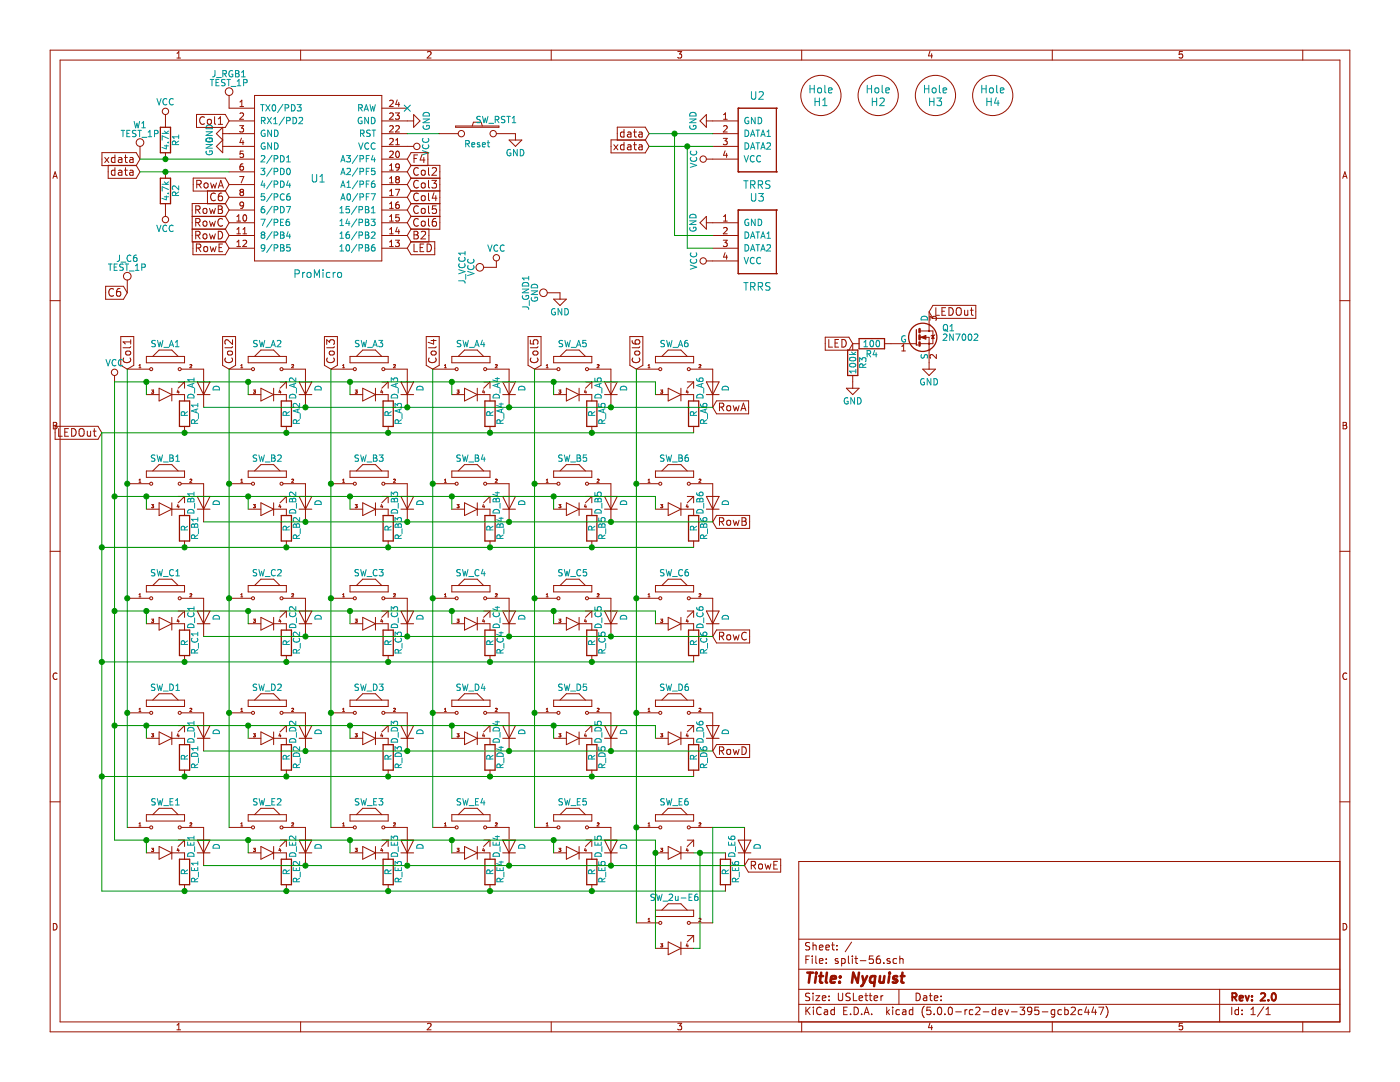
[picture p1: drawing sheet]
<svg xmlns="http://www.w3.org/2000/svg" width="279mm" height="216mm" viewBox="0 0 279 216" stroke-linecap="round" stroke-linejoin="round" font-family="sans-serif">
<g fill="none" stroke="#981200" stroke-width=".2">
<path d="M10 10h259.4v195.9h-259.4zM12 12h255.4v191.9h-255.4zM35.3 10.6l.4-.3v1.3M35.3 11.6h.7M45.7 19v2.6h5.1M50.8 19h25.4v33.1h-25.4zM60 10v2M79.3 19.9l-.3 .9h.8M85.3 10.4l.5-.1 .2 .3-.8 1h.8M110 10v2M135.3 10.3h.7l-.4 .5 .4 .1v.6l-.2 .1-.5-.1M160 10v2"/>
<path d="M185.6 10.2l-.3 1h.8M185.9 10.7v.9M210 10v2M236 10.3h-.6l-.1 .6 .2-.1h.4l.1 .7-.2 .1-.5-.1M260 10v2M10.6 35.6l.4-1.3 .4 1.3M10.7 35.2h.6M20.3 30.5h6.9l.7 1.2-.7 1.3h-6.9zM20.9 31.4l.8 1M21.6 33h5.6l.7 1.3-.7 1.3h-5.6zM21.7 31.4l-.8 1M22.9 34h-.4l-.3 .2 .2 .7h.5"/>
<path d="M22.9 30.9v1.5M22.9 33.5v1.5M22.9 31.5l-.4-.1-.3 .3 .2 .7h.5M23.7 34h.6v1M23.7 31.5h.6v.9M24.3 34.3l-.5 .1a.3 .3 0 0 0-.2 .3 .3 .3 0 0 0 .2 .3l.5-.1M24.3 31.8l-.5 .1a.3 .3 0 0 0-.2 .2 .3 .3 0 0 0 .2 .3h.5M24.8 34h.6M24.8 31.4h.6M25 33.5v1.2l.4 .3M25 30.9v1.3l.4 .2M25.9 34h.6l.1 1"/>
<path d="M25.9 31.5h.6l.1 .9M26.6 34.3l-.5 .1-.2 .2 .2 .4 .5-.1M26.6 31.8l-.5 .1-.2 .2 .2 .3h.5M27.9 29.2v2.5M33 22.9v2.5M33 30.5v1.2M33 34.3v1.3M38.6 35.5h6.4l.7 1.3-.7 1.3h-6.4zM39.2 22.8h5.8l.7 1.3-.7 1.3h-5.8zM39.3 36.8l.7-.1 .2-.2-.1-.4-.8-.1v1.5M39.6 36.8l.6 .7M40.8 36.6l.2-.1 .5 .1v.6l-.1 .2-.4 .1-.2-.1z"/>
<path d="M40.8 23.4a.7 .7 0 0 0-1 .6 .7 .7 0 0 0 .9 .7h.1M41.4 38.1h3.6l.7 1.3-.7 1.3h-3.6zM41.5 23.9l.2-.1 .4 .1 .1 .6-.2 .2-.3 .1-.2-.1zM42 36.5l.3 1 .3-.7 .3 .7 .3-1M42.8 23.3v1.3l.3 .2M43 38.7a.73 .73 0 0 0-1 .5 .73 .73 0 0 0 .7 .9l.3-.2M43.6 37.5l.5-1.5 .5 1.5M43.6 24.8h.8M43.6 23.7l.4-.4v1.5M43.7 37.1h.7M44.3 38.5l-.5 .1a1.04 1.04 0 0 0 0 1.5l.5-.2 .1-.5-.3-.3-.4 .1-.1 .2M44.4 26.7h6.4"/>
<path d="M44.4 25.4v5.1l-1.2-1.3 1.2-1.3-1.2-1.2zM44.4 29.2h6.4M45.7 24.1h5.1M45.7 31.7h5.1M45.7 34.3h5.1M45.7 36.8h5.1M45.7 39.4h5.1M47.8 25.1h.8l-.4 .5 .3 .1 .1 .4-.2 .2-.6-.1M47.8 35.2h.9l-.6 1.3M47.9 21.3h.7M47.9 20.3l.4-.3v1.3M47.9 22.7l.5-.2 .2 .4-.8 .9h.8"/>
<path d="M48.1 38.3l-.2 .3v.2l.2 .2h.4l.1-.2v-.2l-.2-.3M48.1 38.3l-.2-.2 .2-.3h.3l.2 .2-.2 .3M48.1 38.3h.3M48.2 27.6l-.3 .8h.8M48.5 32.7h-.2a.79 .79 0 0 0-.2 1.3l.4-.1 .1-.5-.2-.2h-.3l-.2 .2M48.5 28v.9M48.5 30.1h-.5l-.1 .7 .5-.2 .2 .3v.3l-.2 .2-.5-.1M76.2 26.7h5.1M76.2 29.2h6.3M76.2 24.1h6.3M76.2 21.6h5.1M76.2 31.7h5.1"/>
<path d="M76.2 34.3h5.1M76.2 36.8h5.1M76.2 39.4h5.1M77.7 34h.8M77.7 36.5h.8M77.7 39h.8M77.7 30.3l.5-.2 .3 .4-.8 .9h.8M77.7 20.1l.5-.1 .3 .3-.8 1h.8M77.7 22.7l.5-.2 .3 .4-.8 .9h.8M77.7 25.2l.5-.1 .3 .3-.8 .9h.8M77.7 27.7l.5-.1 .3 .4-.8 .9h.8M77.7 33l.4-.3v1.3"/>
<path d="M77.7 35.6l.4-.4v1.3M77.7 38.1l.4-.3v1.2M78.9 22.5h.8l-.4 .5 .3 .1 .1 .5-.2 .2-.6-.1M78.9 37.8h.9l-.6 1.2M79 25.2l.5-.1 .2 .3-.8 .9h.8M79 28.9h.7M79 28l.3-.4v1.3M79.1 30.3l.2-.2a.67 .67 0 0 1 .4 .7 .67 .67 0 0 1-.4 .6l-.3-.5zM79.2 35.8l-.2 .2v.4l.2 .1 .4-.1 .1-.1v-.3l-.2-.2M79.2 35.8l-.2-.3 .2-.3h.3l.2 .3-.2 .3M79.2 35.8h.3M79.6 20.4v.9"/>
<path d="M79.7 33.2l-.2 .3-.4-.1-.1-.2 .1-.4 .4-.1 .1 .1a.84 .84 0 0 1-.3 1.2h-.2M81.3 34.3l.7 1.3h5.8M81.3 34.3l.7-1.3h5.8v12.7h-5.8l-.7-1.3M81.3 36.8l.7 1.3h5.8M81.3 39.4l.7 1.3h5.8M82 30.5h3.4v2.5h-3.4l-.7-1.3zM82.5 22.9l1.3 1.2-1.3 1.3zM82.6 31.6h.5M83.3 30.9h-.7v1.5M83.5 33.6a.73 .73 0 0 0-1 .5 .73 .73 0 0 0 .7 .9l.3-.2M83.5 36.1a.73 .73 0 0 0-1 .5 .73 .73 0 0 0 .7 .9l.3-.1M83.5 38.7a.73 .73 0 0 0-1 .5 .73 .73 0 0 0 .7 .9l.3-.2"/>
<path d="M84.2 34.1l.2-.1 .4 .1 .1 .6-.2 .2-.3 .1-.2-.2zM84.2 36.6l.2-.1 .4 .1 .1 .6-.2 .2-.3 .1-.2-.1zM84.2 39.2l.2-.2 .4 .2 .1 .6-.2 .2-.3 .1-.2-.2zM84.2 30.8l-.4 1.1h1M84.6 31.4v1M85.5 33.5v1.2l.3 .3M85.5 36v1.3l.3 .2M85.5 38.5v1.3l.3 .3M86.2 36h.9l-.5 .6 .4 .1v.7l-.2 .1h-.4l-.2-.1M86.3 33.6l.5-.1 .2 .1 .1 .3-.9 1.1h.9M86.6 38.5l-.3 1h.9M87 39v1.1"/>
<path d="M87.6 26.7h3.8M87.8 35.5h-5.8l-.7 1.3M87.8 38.1h-5.8l-.7 1.3M90.9 25.1h8.7v.3h-8.7zM94.2 25.1l.3-.7h1.5l.3 .7M99.1 26.7h3.8v1.2M101.6 27.9h2.5l-1.2 1.3zM121.9 27.9h6.9l.7 1.3-.7 1.3h-6.9zM122.5 28.9l.8 1M123.2 25.4h5.6l.7 1.3-.7 1.3h-5.6zM123.3 28.9l-.8 1M124.5 26.4l-.4-.1-.3 .3 .2 .7h.5"/>
<path d="M124.5 29l-.4-.1-.3 .3 .2 .6h.5M124.5 25.8v1.6M124.5 28.4v1.5M125.3 26.4h.6v1M125.3 29h.6v.9M125.9 29.2l-.5 .1a.3 .3 0 0 0-.2 .3 .3 .3 0 0 0 .2 .3l.5-.1M125.9 26.7l-.5 .1a.3 .3 0 0 0-.2 .3 .3 .3 0 0 0 .2 .3l.5-.1M126.4 26.3h.6M126.4 28.9h.6M126.6 28.4v1.3l.4 .2M126.6 25.8v1.3l.4 .3M127.5 26.4h.6l.1 1"/>
<path d="M127.5 29h.6l.1 .9M128.2 29.2l-.5 .1-.2 .2 .2 .4 .5-.1M128.2 26.7l-.5 .1-.2 .2 .2 .4 .5-.1M141 24.1h6.3M141 31.7h6.3M141 22.9v2.5l-1.3-1.3zM142.2 26.7h5.1M142.2 29.2h5.1M144.3 27.6h.8l-.4 .5 .4 .1v.5l-.2 .2-.6-.1M144.4 23.8h.7M144.4 25.2l.5-.1 .2 .3-.8 .9h.8M144.4 22.9l.4-.4v1.3"/>
<path d="M144.7 30.1l-.3 .9h.8M145 30.6v.8M147.3 21.6h.1M147.3 34.3h.1M147.3 21.6h7.6M147.3 34.3h7.6M147.3 21.6v12.7M154.9 21.6h.1M154.9 34.3h.1M154.9 21.6v12.7M268 35.6l.4-1.3 .4 1.3M268.1 35.2h.6"/>
<path d="M10 60h2M21.1 57.1h3.5l.8 1.3-.8 1.3h-3.5zM22.7 57.7a.73 .73 0 0 0-1 .5 .73 .73 0 0 0 .7 .9l.3-.1M24 57.6l-.5 .1a1.04 1.04 0 0 0 0 1.4l.5-.1 .1-.6-.3-.2h-.4l-.2 .2M25.4 55.9v2.5M33 40.6v2.6M38.4 43.2h6.6l.7 1.2M38.4 45.7h6.6l.7 1.3M38.5 48.2h6.5l.7 1.3-.7 1.3h-6.5zM39.1 41.9l.7-.1 .1-.2v-.4l-.8-.1v1.5M39.1 44.4l.7-.1 .1-.2v-.4l-.8-.1v1.5M39.1 46.9h.7l.1-.2v-.4l-.8-.1v1.5"/>
<path d="M39.2 49.5l.7-.1 .2-.2-.1-.4-.8-.1v1.5M39.4 46.9l.5 .8M39.4 44.4l.5 .7M39.4 41.9l.5 .7M39.6 49.5l.5 .7M40.6 41.7l.2-.1 .4 .1 .1 .6-.1 .2-.4 .1-.2-.2zM40.6 44.2l.2-.1 .4 .1 .1 .6-.1 .3h-.4l-.2-.1zM40.6 46.8l.2-.1 .4 .1 .1 .6-.1 .2-.4 .1-.2-.2zM40.7 49.3l.2-.1 .5 .1 .1 .6-.2 .2-.4 .1-.2-.1zM41.8 46.7l.3 1 .3-.8 .3 .8 .3-1M41.8 44.1l.3 1 .3-.7 .3 .7 .3-1M41.8 41.6l.3 1 .3-.7 .3 .7 .3-1"/>
<path d="M42 49.2l.2 1 .3-.7 .3 .7 .3-1M43.6 41.1h.5l.2 .3v.3l-.2 .1 .2 .1 .1 .4-.3 .3h-.5zM43.6 46.2a.77 .77 0 0 1 .8 .7 .77 .77 0 0 1-.8 .8zM43.6 41.8h.5M43.7 49.4h.5M44.4 43.7a.73 .73 0 0 0-1 .6 .73 .73 0 0 0 .7 .8l.3-.1M44.4 48.7h-.7v1.5h.7M45.7 41.9l-.7 1.3h-6.6M45.7 41.9l-.7-1.3h-6.6v7.7h6.6l.7-1.3M45.7 44.4l-.7 1.3h-6.6M45.7 41.9h5.1M45.7 44.4h5.1"/>
<path d="M45.7 47h5.1M45.7 49.5h5.1M47.3 44.1h.7M47.3 49.2h.7M47.3 46.7h.7M47.3 43.2l.4-.4v1.3M47.3 45.7l.4-.3v1.3M47.3 48.3l.4-.4v1.3M48.5 48.1l.5-.2 .2 .4-.8 .9h.8M48.5 46.7h.7M48.5 45.7l.3-.3v1.3M48.6 40.9l-.2 .2-.4-.1-.1-.1 .1-.5 .4-.1 .2 .3-.2 .9-.4 .1"/>
<path d="M48.6 43l.2-.2a.67 .67 0 0 1 .4 .7 .67 .67 0 0 1-.4 .6l-.3-.5zM76.2 41.9h5.1M76.2 44.4h5.1M76.2 47h5.1M76.2 49.5h5.1M77.7 41.6h.8M77.7 44.1h.8M77.7 49.2h.8M77.7 46.7h.8M77.7 40.7l.4-.4v1.3M77.7 43.2l.4-.4v1.3M77.7 45.7l.4-.3v1.3"/>
<path d="M77.7 48.3l.4-.4v1.3M78.9 47.9h.8l-.4 .5 .3 .1 .1 .5-.2 .2-.6-.1M79.3 45.3l-.3 .9h.8M79.6 40.3l-.5 .1-.1 .5v.6h.6l.1-.1-.1-.5-.4-.1-.2 .2M79.6 45.8v.9M79.6 42.8h-.6v.7l.5-.2 .2 .3v.3l-.2 .2-.5-.1M81.3 41.9l.7 1.3h5.8M82 48.2h4.8v2.6h-4.8l-.7-1.3zM82 45.7h3.6v2.6h-3.6l-.7-1.3zM82.6 46.2h.5l.3 .2-.1 .3-.2 .2 .3 .1 .1 .4-.3 .3h-.6zM82.6 48.7v1.5h.7M82.6 46.9h.5"/>
<path d="M83.5 41.2a.73 .73 0 0 0-1 .5 .73 .73 0 0 0 .7 .9l.3-.2M83.5 43.7a.73 .73 0 0 0-1 .6 .73 .73 0 0 0 .7 .8l.3-.1M83.8 49.4h.6M84.1 46.3l.6-.1 .2 .1v.3l-.9 1.1h.9M84.2 41.7l.2-.1 .4 .1 .1 .6-.2 .2-.3 .1-.2-.2zM84.2 44.2l.2-.1 .4 .1 .1 .6-.2 .3h-.3l-.2-.1zM84.6 48.7h-.8v1.5h.8M85.2 48.7a.77 .77 0 0 1 .9 .8 .77 .77 0 0 1-.9 .7zM85.5 41.1v1.3l.3 .2M85.5 43.6v1.3l.3 .2M87 43.6l-.5 .1a1.04 1.04 0 0 0 0 1.4l.5-.1 .1-.5-.3-.3h-.4l-.1 .3M87 41.1h-.7v.7l.2-.1h.5l.1 .2-.1 .5-.2 .2-.5-.2"/>
<path d="M87.8 40.6h-5.8l-.7 1.3M87.8 43.2h-5.8l-.7 1.2M99.1 52.1v1.2h-2.6M109.2 58.4h2.6v1.3M110.5 59.7h2.5l-1.2 1.3zM141 52.1h6.3M141 44.4h6.3M141 43.2v2.5l-1.3-1.3zM142.2 47h5.1M142.2 49.5h5.1M144.3 47.9h.8l-.4 .5 .4 .1v.5l-.2 .2-.6-.1M144.4 44.1h.7"/>
<path d="M144.4 45.5l.5-.1 .2 .3-.8 1h.8M144.4 43.2l.4-.4v1.3M144.7 50.4l-.3 .9h.8M145 50.9v.8M147.3 41.9h.1M147.3 54.6h.1M147.3 41.9h7.6M147.3 41.9v12.7M147.3 54.6h7.6M154.9 41.9h.1M154.9 54.6h.1M154.9 41.9v12.7"/>
<path d="M267.4 60h2M22.9 74.9v1.3M24.1 67.2h2.6v5.7l-1.3 .8-1.3-.8zM24.7 71.4a.73 .73 0 0 0 .5 1 .73 .73 0 0 0 .9-.7l-.2-.3M25.1 70.2l.7-.1 .2 .1 .1 .4-.3 .2h-.5l-.2-.2zM25.4 73.7h4.5M26.1 67.8v.9M26.1 69.2l-.2 .2h-1.3M26.1 68.2h-1.5l.4 .5M27.7 72.9l.2-.2v.7M27.7 73.4h.4M29.2 78.7h2.5"/>
<path d="M29.2 71.1h7.6v1.3h-7.6zM30.3 77.8h.4l-.3 .3h.2l.1 .3h-.4M30.5 71.1l1.2-1.3h2.6l1.3 1.3M31.7 77.5l2.6 1.2-2.6 1.3zM34.3 78.7h2.5v1.3M34.3 77.5v2.5M35.5 77.8l-.1 .5h.4M35.6 76.2h1.2M35.7 78.1v.4M36.2 73.7h4.4v7.6M36.8 76.2l-1.2 1.3M36.8 76.2v1.3"/>
<path d="M37.9 72.8l.3-.1 .1 .2-.4 .5h.4M39.4 78.7h2.5M39.4 76.2h2.5l-1.3 2.5zM44.4 67.2h2.6v5.7l-1.3 .8-1.3-.8zM45 71.4a.73 .73 0 0 0 .5 1 .73 .73 0 0 0 .9-.7l-.1-.3M45.5 70.2l.6-.1 .2 .1 .1 .4-.3 .2h-.4l-.3-.2zM45.7 73.7h4.5M46.4 69.2l-.2 .2h-1.3M46.4 67.8v.9l-1.1-.9-.3 .1-.1 .2 .1 .6M48.1 72.9l.2-.2v.7M48.1 73.4h.3M49.5 78.7h2.6"/>
<path d="M49.5 71.1h7.6v1.3h-7.6zM50.6 77.8h.4l-.3 .3h.2l.1 .3h-.4M50.6 78.4h.1M50.8 71.1l1.3-1.3h2.5l1.3 1.3M52.1 77.5l2.5 1.2-2.5 1.3zM54.6 78.7h2.5v1.3M54.6 77.5v2.5M55.8 77.8l-.1 .5h.4M55.9 76.2h1.2M56 78.1v.4M56.5 73.7h4.5v7.6M57.1 76.2l-1.2 1.3"/>
<path d="M57.1 76.2v1.3M58.2 72.8l.3-.1 .1 .2-.4 .5h.4M59.7 78.7h2.5M59.7 76.2h2.5l-1.2 2.5zM64.7 67.2h2.6v5.7l-1.3 .8-1.3-.8zM65.2 68.7v-.9l.6 .5 .1-.4h.7l.1 .2v.4l-.1 .2M65.3 71.4a.73 .73 0 0 0 .6 1 .73 .73 0 0 0 .8-.7l-.1-.3M65.8 70.2l.6-.1 .2 .1 .1 .4-.3 .2h-.4l-.3-.2zM66 73.7h4.5M66.7 69.2l-.2 .2h-1.3M68.4 73.4h.4M68.4 72.9l.2-.2v.7"/>
<path d="M69.8 78.7h2.6M69.8 71.1h7.7v1.3h-7.7zM70.9 77.8h.4l-.2 .3h.1l.1 .3h-.4M70.9 78.4h.1M71.1 71.1l1.3-1.3h2.5l1.3 1.3M72.4 77.5l2.5 1.2-2.5 1.3zM74.9 78.7h2.6v1.3M74.9 77.5v2.5M76.1 77.8l-.1 .5h.4M76.2 76.2h1.3M76.3 78.1v.4M76.8 73.7h4.5v7.6"/>
<path d="M77.5 76.2l-1.3 1.3M77.5 76.2v1.3M78.5 72.8l.3-.1 .1 .2-.4 .5h.4M80 78.7h2.5M80 76.2h2.5l-1.2 2.5zM85.1 67.2h2.6v5.7l-1.3 .8-1.3-.8zM85.6 71.4a.73 .73 0 0 0 .6 1 .73 .73 0 0 0 .8-.7l-.1-.3M86 67.9h1M86.1 70.2l.6-.1 .3 .1v.4l-.3 .2h-.4l-.3-.2zM86.4 73.7h4.4M86.5 67.7v1l-1.1-.4M87 69.2l-.2 .2h-1.3"/>
<path d="M88.7 73.4h.4M88.7 72.9l.2-.2v.7M90.2 78.7h2.5M90.2 71.1h7.6v1.3h-7.6zM91.2 77.8h.4l-.2 .3h.2v.3h-.4M91.4 71.1l1.3-1.3h2.5l1.3 1.3M92.7 77.5l2.5 1.2-2.5 1.3zM95.2 78.7h2.6v1.3M95.2 77.5v2.5M96.5 77.8l-.2 .5h.4M96.5 76.2h1.3M96.6 78.1v.4"/>
<path d="M97.1 73.7h4.5v7.6M97.8 76.2l-1.3 1.3M97.8 76.2v1.3M98.9 72.8l.2-.1 .1 .2-.4 .5h.4M100.3 78.7h2.6M100.3 76.2h2.6l-1.3 2.5zM105.4 67.2h2.6v5.7l-1.3 .8-1.3-.8zM105.8 67.9v.7l.8 .1-.2-.2 .1-.6 .2-.1 .5 .1 .2 .2-.2 .6M106 71.4a.73 .73 0 0 0 .5 1 .73 .73 0 0 0 .9-.7l-.2-.3M106.4 70.2l.7-.1 .2 .1 .1 .4-.3 .2h-.5l-.3-.2zM106.7 73.7h4.5M107.4 69.2l-.3 .2h-1.3"/>
<path d="M109 73.4h.4M109 72.9l.2-.2v.7M110.5 78.7h2.5M110.5 71.1h7.6v1.3h-7.6zM111.5 77.8h.4l-.2 .3h.2v.3h-.4M111.8 71.1l1.2-1.3h2.6l1.2 1.3M113 77.5l2.6 1.2-2.6 1.3zM115.6 78.7h2.5v1.3M115.6 77.5v2.5M116.8 77.8l-.2 .5h.4M116.8 76.2h1.3M116.9 78.1v.4"/>
<path d="M117.4 73.7h4.5v7.6M118.1 76.2l-1.3 1.3M118.1 76.2v1.3M119.2 72.8l.2-.1 .2 .2-.4 .5h.4M120.6 78.7h2.6M120.6 76.2h2.6l-1.3 2.5zM125.7 67.2h2.6v5.7l-1.3 .8-1.3-.8zM126.2 67.9v.5l.3 .2a1.02 1.02 0 0 0 1.1-.1v-.6l-.6-.1-.3 .3 .1 .4 .2 .2M126.3 71.4a.73 .73 0 0 0 .5 1 .73 .73 0 0 0 .9-.7l-.2-.3M126.7 70.2l.7-.1 .2 .1 .1 .4-.3 .2h-.5l-.2-.2zM127 73.7h4.5M127.7 69.2l-.2 .2h-1.3"/>
<path d="M129.3 73.4h.4M129.3 72.9l.2-.2v.7M130.8 78.7h2.5M130.8 71.1h7.6v1.3h-7.6zM131.9 77.8h.4l-.3 .3h.2l.1 .3h-.4M131.9 78.4h.1M132.1 71.1l1.2-1.3h2.6l1.3 1.3M133.3 77.5l2.6 1.2-2.6 1.3zM135.9 78.7h2.5v1.3M135.9 77.5v2.5M137.1 77.8l-.1 .5h.4M137.2 76.2h1.2"/>
<path d="M137.3 78.1v.4M137.8 73.7h4.4v7.6M138.4 76.2l-1.2 1.3M138.4 76.2v1.3M139.5 72.8l.3-.1 .1 .2-.4 .5h.4M141 78.7h2.5M141 76.2h2.5l-1.3 2.5zM143 80h6.4v2.6h-6.4l-.8-1.3zM164.7 67.3h4.7l.8 1.3-.8 1.3h-4.7zM165.4 67.7v1.6h.7M166.6 68.5h.6M167.4 67.7h-.8v1.6h.8"/>
<path d="M168 67.7a.77 .77 0 0 1 .9 .8 .77 .77 0 0 1-.9 .8zM168.9 77.5h2.5l-1.2 1.2zM170.2 68.6v1.2M170.2 74.9v2.6M170.2 68.6h1.2M176.5 68.6h6.4M180 70h.7M180 69.1l.3-.3v1.2M183.6 66h2.6v2.6h-2.6M183.6 67.3h1.8v6.4M184.1 73.7h2.6l-1.3 1.2zM185.4 69.8h.1"/>
<path d="M185.4 64.8h.1M185.4 68.6h.1M185.4 62.2v3.8M185.6 63.9v-.8l.5 .5 .1-.4 .4-.1 .3 .3-.2 .5M186.2 60.9h8.5v2.6h-8.5l-.8-1.3zM186.6 66.8l-.8 .3M186.8 61.4v1.5h.7M186.9 70.7v.8l-.9-.8-.4 .3 .1 .5M188 62.1h.5M188.7 61.4h-.7v1.5h.7M189.4 61.4a.77 .77 0 0 1 .9 .8 .77 .77 0 0 1-.9 .7zM191 61.5a.52 .52 0 0 1 .8 .1 1.04 1.04 0 0 1-.3 1.3l-.5-.1a1.13 1.13 0 0 1 0-1.3z"/>
<path d="M192.5 61.9l.1 .9 .3 .1 .2-.1M193.1 61.9v1M193.6 61.9h.6M193.9 61.4v1.3l.3 .2M10.6 84.3h.5l.2 .2-.2 .4 .3 .2-.2 .5h-.6zM10.6 84.9h.5M11 85.1h8.6l.7 1.3-.7 1.3h-8.6zM11.7 85.5v1.5h.7M12.9 86.2h.5M13.7 85.5h-.8v1.5h.8M14.3 85.5a.77 .77 0 0 1 .9 .8 .77 .77 0 0 1-.9 .7zM15.8 85.7a.53 .53 0 0 1 .6-.2 .53 .53 0 0 1 .4 .5v.5a.51 .51 0 0 1-.5 .6 .51 .51 0 0 1-.5-.6z"/>
<path d="M17.4 86v.8a.37 .37 0 0 0 .3 .3 .37 .37 0 0 0 .4-.2M18.1 86v1M18.6 86h.6M18.8 85.5v1.3l.1 .2h.3M25.4 96.5h4.5M27.7 95.8l.2-.2v.6M27.7 96.2h.4M29.2 94h7.6v1.2h-7.6zM30.5 94l1.2-1.3h2.6l1.3 1.3M35.6 99.1h1.2M36.2 96.5h4.4v7.6M36.8 85.1v1.3"/>
<path d="M36.8 99.1v1.2M36.8 99.1l-1.2 1.2M37.9 95.7l.3-.1 .1 .2-.4 .4h.4M39.4 99.1h2.5l-1.3 2.5zM45.7 96.5h4.5M48.1 95.8l.2-.2v.6M48.1 96.2h.3M49.5 94h7.6v1.2h-7.6zM50.8 94l1.3-1.3h2.5l1.3 1.3M55.9 99.1h1.2M56.5 96.5h4.5v7.6M57.1 85.1v1.3"/>
<path d="M57.1 99.1v1.2M57.1 99.1l-1.2 1.2M58.2 95.7l.3-.1 .1 .2-.4 .4h.4M59.7 99.1h2.5l-1.2 2.5zM66 96.5h4.5M68.4 96.2h.4M68.4 95.8l.2-.2v.6M69.8 94h7.7v1.2h-7.7zM71.1 94l1.3-1.3h2.5l1.3 1.3M76.2 99.1h1.3M76.8 96.5h4.5v7.6M77.5 85.1v1.3"/>
<path d="M77.5 99.1v1.2M77.5 99.1l-1.3 1.2M78.5 95.7l.3-.1 .1 .2-.4 .4h.4M80 99.1h2.5l-1.2 2.5zM86.4 96.5h4.4M88.7 96.2h.4M88.7 95.8l.2-.2v.6M90.2 94h7.6v1.2h-7.6zM91.4 94l1.3-1.3h2.5l1.3 1.3M96.5 99.1h1.3M97.1 96.5h4.5v7.6M97.8 85.1v1.3"/>
<path d="M97.8 99.1v1.2M97.8 99.1l-1.3 1.2M98.9 95.7l.2-.1 .1 .2-.4 .4h.4M100.3 99.1h2.6l-1.3 2.5zM106.7 96.5h4.5M109 96.2h.4M109 95.8l.2-.2v.6M110.5 94h7.6v1.2h-7.6zM111.8 94l1.2-1.3h2.6l1.2 1.3M116.8 99.1h1.3M117.4 96.5h4.5v7.6M118.1 85.1v1.3"/>
<path d="M118.1 99.1v1.2M118.1 99.1l-1.3 1.2M119.2 95.7l.2-.1 .2 .2-.4 .4h.4M120.6 99.1h2.6l-1.3 2.5zM127 96.5h4.5M129.3 96.2h.4M129.3 95.8l.2-.2v.6M130.8 94h7.6v1.2h-7.6zM132.1 94l1.2-1.3h2.6l1.3 1.3M137.2 99.1h1.2M137.8 96.5h4.4v7.6M138.4 85.1v1.3"/>
<path d="M138.4 99.1v1.2M138.4 99.1l-1.2 1.2M139.5 95.7l.3-.1 .1 .2-.4 .4h.4M141 99.1h2.5l-1.3 2.5zM143.6 81.2h.7l.1-.3v-.3l-.8-.2v1.6M143.9 81.2l.5 .8M145.1 81.1l.2-.2 .5 .2v.6l-.1 .2-.4 .1-.2-.2zM146.3 80.9l.3 1.1 .3-.8 .3 .8 .3-1.1M147.9 82l.5-1.6 .5 1.6M148 81.5h.7M268 84.3h.5l.2 .2-.2 .4 .3 .2-.2 .5h-.6zM268 84.9h.5"/>
<path d="M10 110h2M25.4 119.4h4.5M27.7 118.6l.2-.1v.6M27.7 119.1h.4M29.2 116.8h7.6v1.3h-7.6zM29.2 101.6h2.5M30.3 100.7h.4l-.3 .2 .2 .1M30.5 116.8l1.2-1.2h2.6l1.3 1.2M30.6 101h.1M30.6 101v.3h-.3M31.7 100.3l2.6 1.3-2.6 1.3zM34.3 100.3v2.6"/>
<path d="M34.3 101.6h2.5v1.3M35.5 100.7l-.1 .4h.4M35.7 100.9v.4M36.2 119.4h4.4v7.6M36.8 107.9v1.3M37.9 118.5h.3l.1 .1-.4 .5h.4M39.4 101.6h2.5M45.7 119.4h4.5M48.1 118.6l.2-.1v.6M48.1 119.1h.3M49.5 101.6h2.6M49.5 116.8h7.6v1.3h-7.6z"/>
<path d="M50.6 100.7h.4l-.3 .2 .2 .1 .1 .2-.4 .1M50.6 101.3h.1M50.8 116.8l1.3-1.2h2.5l1.3 1.2M52.1 100.3l2.5 1.3-2.5 1.3zM54.6 101.6h2.5v1.3M54.6 100.3v2.6M55.8 100.7l-.1 .4h.4M56 100.9v.4M56.5 119.4h4.5v7.6M57.1 107.9v1.3M58.2 118.5h.3l.1 .1-.4 .5h.4M59.7 101.6h2.5"/>
<path d="M66 119.4h4.5M68.4 119.1h.4M68.4 118.6l.2-.1v.6M69.8 101.6h2.6M69.8 116.8h7.7v1.3h-7.7zM70.9 100.7h.4l-.2 .2 .1 .1 .1 .2-.4 .1M70.9 101.3h.1M71.1 116.8l1.3-1.2h2.5l1.3 1.2M72.4 100.3l2.5 1.3-2.5 1.3zM74.9 101.6h2.6v1.3M74.9 100.3v2.6M76.1 100.7l-.1 .4h.4"/>
<path d="M76.3 100.9v.4M76.8 119.4h4.5v7.6M77.5 107.9v1.3M78.5 118.5h.3l.1 .1-.4 .5h.4M80 101.6h2.5M86.4 119.4h4.4M88.7 119.1h.4M88.7 118.6l.2-.1v.6M90.2 101.6h2.5M90.2 116.8h7.6v1.3h-7.6zM91.2 100.7h.4l-.2 .2 .1 .1M91.4 116.8l1.3-1.2h2.5l1.3 1.2"/>
<path d="M91.5 101h.1M91.6 101l-.1 .3h-.3M92.7 100.3l2.5 1.3-2.5 1.3zM95.2 101.6h2.6v1.3M95.2 100.3v2.6M96.5 100.7l-.2 .4h.4M96.6 100.9v.4M97.1 119.4h4.5v7.6M97.8 107.9v1.3M98.9 118.5h.2l.1 .1-.4 .5h.4M100.3 101.6h2.6M106.7 119.4h4.5"/>
<path d="M109 119.1h.4M109 118.6l.2-.1v.6M110.5 101.6h2.5M110.5 116.8h7.6v1.3h-7.6zM111.5 100.7h.4l-.2 .2 .2 .1v.2l-.4 .1M111.8 116.8l1.2-1.2h2.6l1.2 1.2M113 100.3l2.6 1.3-2.6 1.3zM115.6 101.6h2.5v1.3M115.6 100.3v2.6M116.8 100.7l-.2 .4h.4M116.9 100.9v.4M117.4 119.4h4.5v7.6"/>
<path d="M118.1 107.9v1.3M119.2 118.5h.2l.2 .1-.4 .5h.4M120.6 101.6h2.6M127 119.4h4.5M129.3 119.1h.4M129.3 118.6l.2-.1v.6M130.8 101.6h2.5M130.8 116.8h7.6v1.3h-7.6zM131.9 100.7h.4l-.3 .2 .2 .1 .1 .2-.4 .1M131.9 101.3h.1M132.1 116.8l1.2-1.2h2.6l1.3 1.2M133.3 100.3l2.6 1.3-2.6 1.3z"/>
<path d="M135.9 101.6h2.5v1.3M135.9 100.3v2.6M137.1 100.7l-.1 .4h.4M137.3 100.9v.4M137.8 119.4h4.4v7.6M138.4 107.9v1.3M139.5 118.5h.3l.1 .1-.4 .5h.4M141 101.6h2.5M143 102.8h6.6v2.6h-6.6l-.8-1.3zM143.6 104.1l.7-.1 .1-.2v-.4l-.8-.1v1.5M143.9 104.1l.5 .7M145.1 103.9l.2-.1 .5 .1v.6l-.1 .2-.4 .1-.2-.1z"/>
<path d="M146.3 103.8l.3 1 .3-.7 .3 .7 .3-1M148.1 103.3l.7 .1v.5l-.2 .1 .2 .1 .1 .4-.2 .3h-.6zM148.1 104h.5M267.4 110h2M11.4 134.4a.62 .62 0 0 0-.9 .4 .62 .62 0 0 0 .7 .8l.2-.1M29.2 124.5h2.5M29.2 139.7h7.6v1.3h-7.6zM30.3 123.5h.4l-.3 .3h.2M30.5 139.7l1.2-1.3h2.6l1.3 1.3M30.6 123.8v.1M30.6 123.9v.3l-.3-.1M31.7 123.2l2.6 1.3-2.6 1.2z"/>
<path d="M34.3 124.5h2.5v1.2M34.3 123.2v2.5M35.5 123.5l-.1 .5h.4M35.6 121.9h1.2M35.7 123.8v.4M36.8 121.9v1.3M36.8 130.8v1.3M36.8 121.9l-1.2 1.3M39.4 124.5h2.5M39.4 121.9h2.5l-1.3 2.6zM49.5 124.5h2.6M49.5 139.7h7.6v1.3h-7.6z"/>
<path d="M50.6 123.5h.4l-.3 .3 .2 .1 .1 .2-.4 .1M50.6 124.1v.1M50.8 139.7l1.3-1.3h2.5l1.3 1.3M52.1 123.2l2.5 1.3-2.5 1.2zM54.6 124.5h2.5v1.2M54.6 123.2v2.5M55.8 123.5l-.1 .5h.4M55.9 121.9h1.2M56 123.8v.4M57.1 121.9v1.3M57.1 130.8v1.3M57.1 121.9l-1.2 1.3"/>
<path d="M59.7 124.5h2.5M59.7 121.9h2.5l-1.2 2.6zM69.8 124.5h2.6M69.8 139.7h7.7v1.3h-7.7zM70.9 123.5h.4l-.2 .3 .1 .1 .1 .2-.4 .1M70.9 124.1v.1M71.1 139.7l1.3-1.3h2.5l1.3 1.3M72.4 123.2l2.5 1.3-2.5 1.2zM74.9 124.5h2.6v1.2M74.9 123.2v2.5M76.1 123.5l-.1 .5h.4M76.2 121.9h1.3"/>
<path d="M76.3 123.8v.4M77.5 121.9v1.3M77.5 130.8v1.3M77.5 121.9l-1.3 1.3M80 124.5h2.5M80 121.9h2.5l-1.2 2.6zM90.2 124.5h2.5M90.2 139.7h7.6v1.3h-7.6zM91.2 123.5h.4l-.2 .3h.1M91.4 139.7l1.3-1.3h2.5l1.3 1.3M91.5 123.8l.1 .1M91.6 123.9l-.1 .3-.3-.1"/>
<path d="M92.7 123.2l2.5 1.3-2.5 1.2zM95.2 124.5h2.6v1.2M95.2 123.2v2.5M96.5 123.5l-.2 .5h.4M96.5 121.9h1.3M96.6 123.8v.4M97.8 121.9v1.3M97.8 130.8v1.3M97.8 121.9l-1.3 1.3M100.3 124.5h2.6M100.3 121.9h2.6l-1.3 2.6zM110.5 124.5h2.5"/>
<path d="M110.5 139.7h7.6v1.3h-7.6zM111.5 123.5h.4l-.2 .3 .2 .1v.2h-.4M111.8 139.7l1.2-1.3h2.6l1.2 1.3M113 123.2l2.6 1.3-2.6 1.2zM115.6 124.5h2.5v1.2M115.6 123.2v2.5M116.8 123.5l-.2 .5h.4M116.8 121.9h1.3M116.9 123.8v.4M118.1 121.9v1.3M118.1 130.8v1.3M118.1 121.9l-1.3 1.3"/>
<path d="M120.6 124.5h2.6M120.6 121.9h2.6l-1.3 2.6zM130.8 124.5h2.5M130.8 139.7h7.6v1.3h-7.6zM131.9 123.5h.4l-.3 .3 .2 .1 .1 .2-.4 .1M131.9 124.1v.1M132.1 139.7l1.2-1.3h2.6l1.3 1.3M133.3 123.2l2.6 1.3-2.6 1.2zM135.9 124.5h2.5v1.2M135.9 123.2v2.5M137.1 123.5l-.1 .5h.4M137.2 121.9h1.2"/>
<path d="M137.3 123.8v.4M138.4 121.9l-1.2 1.3M138.4 121.9v1.3M138.4 130.8v1.3M141 124.5h2.5M141 121.9h2.5l-1.3 2.6zM143 125.7h6.6v2.6h-6.6l-.8-1.3zM143.6 126.9h.7l.1-.2v-.4l-.8-.1v1.5M143.9 126.9l.5 .8M145.1 126.8l.2-.1 .5 .1v.6l-.1 .2-.4 .1-.2-.2zM146.3 126.7l.3 1 .3-.8 .3 .8 .3-1M148.9 126.3a.7 .7 0 0 0-.9 .6 .7 .7 0 0 0 .9 .7v-.1"/>
<path d="M268.8 134.4a.62 .62 0 0 0-.9 .4 .62 .62 0 0 0 .7 .8l.2-.1M10 160h2M25.4 142.2h4.5M27.7 141.5l.2-.2v.7M27.7 142h.4M29.2 147.3h2.5M30.3 146.4h.4l-.3 .3h.2l.1 .2-.4 .1M31.7 146l2.6 1.3-2.6 1.3zM34.3 147.3h2.5v1.3M34.3 146v2.6M35.5 146.4l-.1 .4h.4M35.6 144.8h1.2"/>
<path d="M35.7 146.6v.4M36.2 142.2h4.4v7.7M36.8 144.8v1.2M36.8 153.7v1.2M36.8 144.8l-1.2 1.2M37.9 141.4l.3-.1 .1 .2-.4 .5h.4M39.4 147.3h2.5M39.4 144.8h2.5l-1.3 2.5zM45.7 142.2h4.5M48.1 141.5l.2-.2v.7M48.1 142h.3M49.5 147.3h2.6"/>
<path d="M50.6 146.4h.4l-.3 .3h.2l.1 .2-.4 .1M52.1 146l2.5 1.3-2.5 1.3zM54.6 147.3h2.5v1.3M54.6 146v2.6M55.8 146.4l-.1 .4h.4M55.9 144.8h1.2M56 146.6v.4M56.5 142.2h4.5v7.7M57.1 144.8v1.2M57.1 153.7v1.2M57.1 144.8l-1.2 1.2M58.2 141.4l.3-.1 .1 .2-.4 .5h.4"/>
<path d="M59.7 147.3h2.5M59.7 144.8h2.5l-1.2 2.5zM66 142.2h4.5M68.4 142h.4M68.4 141.5l.2-.2v.7M69.8 147.3h2.6M70.9 146.4h.4l-.2 .3h.1l.1 .2-.4 .1M72.4 146l2.5 1.3-2.5 1.3zM74.9 147.3h2.6v1.3M74.9 146v2.6M76.1 146.4l-.1 .4h.4M76.2 144.8h1.3"/>
<path d="M76.3 146.6v.4M76.8 142.2h4.5v7.7M77.5 144.8v1.2M77.5 153.7v1.2M77.5 144.8l-1.3 1.2M78.5 141.4l.3-.1 .1 .2-.4 .5h.4M80 147.3h2.5M80 144.8h2.5l-1.2 2.5zM86.4 142.2h4.4M88.7 142h.4M88.7 141.5l.2-.2v.7M90.2 147.3h2.5"/>
<path d="M91.2 146.4h.4l-.2 .3h.2v.2l-.4 .1M92.7 146l2.5 1.3-2.5 1.3zM95.2 147.3h2.6v1.3M95.2 146v2.6M96.5 146.4l-.2 .4h.4M96.5 144.8h1.3M96.6 146.6v.4M97.1 142.2h4.5v7.7M97.8 144.8v1.2M97.8 153.7v1.2M97.8 144.8l-1.3 1.2M98.9 141.4l.2-.1 .1 .2-.4 .5h.4"/>
<path d="M100.3 147.3h2.6M100.3 144.8h2.6l-1.3 2.5zM106.7 142.2h4.5M109 142h.4M109 141.5l.2-.2v.7M110.5 147.3h2.5M111.5 146.4h.4l-.2 .3h.2v.2l-.4 .1M113 146l2.6 1.3-2.6 1.3zM115.6 147.3h2.5v1.3M115.6 146v2.6M116.8 146.4l-.2 .4h.4M116.8 144.8h1.3"/>
<path d="M116.9 146.6v.4M117.4 142.2h4.5v7.7M118.1 144.8v1.2M118.1 153.7v1.2M118.1 144.8l-1.3 1.2M119.2 141.4l.2-.1 .2 .2-.4 .5h.4M120.6 147.3h2.6M120.6 144.8h2.6l-1.3 2.5zM127 142.2h4.5M129.3 142h.4M129.3 141.5l.2-.2v.7M130.8 147.3h2.5"/>
<path d="M131.9 146.4h.4l-.3 .3h.2l.1 .2-.4 .1M133.3 146l2.6 1.3-2.6 1.3zM135.9 147.3h2.5v1.3M135.9 146v2.6M137.1 146.4l-.1 .4h.4M137.2 144.8h1.2M137.3 146.6v.4M137.8 142.2h4.4v7.7M138.4 144.8v1.2M138.4 153.7v1.2M138.4 144.8l-1.2 1.2M139.5 141.4l.3-.1 .1 .2-.4 .5h.4"/>
<path d="M141 144.8h2.5l-1.3 2.5zM141 147.3h2.5M143 148.6h6.6v2.6h-6.6l-.8-1.3zM143.6 149.8l.7-.1 .1-.2v-.4l-.8-.1v1.5M143.9 149.8l.5 .7M145.1 149.7l.2-.2 .5 .2v.5l-.1 .3h-.4l-.2-.1zM146.3 149.5l.3 1 .3-.7 .3 .7 .3-1M148.1 149a.77 .77 0 0 1 .9 .8 .77 .77 0 0 1-.9 .7zM267.4 160h2M25.4 165.1h4.5M27.7 164.4l.2-.2v.6M27.7 164.8h.4"/>
<path d="M29.2 170.2h2.5M29.2 162.6h7.6v1.2h-7.6zM30.3 169.3h.4l-.3 .2 .2 .1 .1 .2h-.4M30.5 162.6l1.2-1.3h2.6l1.3 1.3M31.7 168.9l2.6 1.3-2.6 1.2zM34.3 170.2h2.5v1.2M34.3 168.9v2.5M35.5 169.2l-.1 .5h.4M35.6 167.6h1.2M35.7 169.5v.4M36.2 165.1h4.4v7.6M36.8 167.6v1.3"/>
<path d="M36.8 176.5v1.3M36.8 167.6l-1.2 1.3M37.9 164.3l.3-.1 .1 .2-.4 .4h.4M39.4 170.2h2.5M39.4 167.6h2.5l-1.3 2.6zM45.7 165.1h4.5M48.1 164.4l.2-.2v.6M48.1 164.8h.3M49.5 170.2h2.6M49.5 162.6h7.6v1.2h-7.6zM50.6 169.3h.4l-.3 .2 .2 .1 .1 .2h-.4M50.8 162.6l1.3-1.3h2.5l1.3 1.3"/>
<path d="M52.1 168.9l2.5 1.3-2.5 1.2zM54.6 170.2h2.5v1.2M54.6 168.9v2.5M55.8 169.2l-.1 .5h.4M55.9 167.6h1.2M56 169.5v.4M56.5 165.1h4.5v7.6M57.1 167.6v1.3M57.1 176.5v1.3M57.1 167.6l-1.2 1.3M58.2 164.3l.3-.1 .1 .2-.4 .4h.4M59.7 170.2h2.5"/>
<path d="M59.7 167.6h2.5l-1.2 2.6zM66 165.1h4.5M68.4 164.8h.4M68.4 164.4l.2-.2v.6M69.8 170.2h2.6M69.8 162.6h7.7v1.2h-7.7zM70.9 169.3h.4l-.2 .2 .1 .1 .1 .2h-.4M71.1 162.6l1.3-1.3h2.5l1.3 1.3M72.4 168.9l2.5 1.3-2.5 1.2zM74.9 170.2h2.6v1.2M74.9 168.9v2.5M76.1 169.2l-.1 .5h.4"/>
<path d="M76.2 167.6h1.3M76.3 169.5v.4M76.8 165.1h4.5v7.6M77.5 167.6v1.3M77.5 176.5v1.3M77.5 167.6l-1.3 1.3M78.5 164.3l.3-.1 .1 .2-.4 .4h.4M80 170.2h2.5M80 167.6h2.5l-1.2 2.6zM86.4 165.1h4.4M88.7 164.8h.4M88.7 164.4l.2-.2v.6"/>
<path d="M90.2 170.2h2.5M90.2 162.6h7.6v1.2h-7.6zM91.2 169.3h.4l-.2 .2 .2 .1v.2h-.4M91.4 162.6l1.3-1.3h2.5l1.3 1.3M92.7 168.9l2.5 1.3-2.5 1.2zM95.2 170.2h2.6v1.2M95.2 168.9v2.5M96.5 169.2l-.2 .5h.4M96.5 167.6h1.3M96.6 169.5v.4M97.1 165.1h4.5v7.6M97.8 167.6v1.3"/>
<path d="M97.8 176.5v1.3M97.8 167.6l-1.3 1.3M98.9 164.3l.2-.1 .1 .2-.4 .4h.4M100.3 170.2h2.6M100.3 167.6h2.6l-1.3 2.6zM106.7 165.1h4.5M109 164.8h.4M109 164.4l.2-.2v.6M110.5 170.2h2.5M110.5 162.6h7.6v1.2h-7.6zM111.5 169.3h.4l-.2 .2 .2 .1v.2h-.4M111.8 162.6l1.2-1.3h2.6l1.2 1.3"/>
<path d="M113 168.9l2.6 1.3-2.6 1.2zM115.6 170.2h2.5v1.2M115.6 168.9v2.5M116.8 169.2l-.2 .5h.4M116.8 167.6h1.3M116.9 169.5v.4M117.4 165.1h4.5v7.6M118.1 167.6v1.3M118.1 176.5v1.3M118.1 167.6l-1.3 1.3M119.2 164.3l.2-.1 .2 .2-.4 .4h.4M120.6 170.2h2.6"/>
<path d="M120.6 167.6h2.6l-1.3 2.6zM127 165.1h4.5M129.3 164.8h.4M129.3 164.4l.2-.2v.6M130.8 170.2h2.5M130.8 162.6h7.6v1.2h-7.6zM131.9 169.3h.4l-.3 .2 .2 .1 .1 .2h-.4M132.1 162.6l1.2-1.3h2.6l1.3 1.3M133.3 168.9l2.6 1.3-2.6 1.2zM135.9 170.2h2.5M135.9 168.9v2.5M137.1 169.2l-.1 .5h.4"/>
<path d="M137.2 167.6h1.2M137.3 169.5v.4M137.8 165.1h4.4M138.4 167.6v1.3M138.4 167.6l-1.2 1.3M139.5 164.3l.3-.1 .1 .2-.4 .4h.4M144.8 170.2v1.2M144.8 176.5v1.3M147.3 170.2h2.6M147.3 167.6h2.6l-1.3 2.6zM148.6 165.1v7.6M149.4 171.4h6.4v2.6h-6.4l-.8-1.3z"/>
<path d="M149.9 172.7l.7-.1 .2-.2-.1-.4-.8-.1v1.5M150.3 172.7l.5 .7M151.5 172.5l.2-.1 .4 .1 .1 .6-.2 .2-.3 .1-.2-.1zM152.7 172.4l.3 1 .3-.7 .3 .7 .2-1M154.4 172.6h.5M155.2 171.9h-.8v1.5h.8M267.4 171.9h-108v32M10.6 184.3a.65 .65 0 0 1 .8 .6 .65 .65 0 0 1-.8 .7zM127 184.1h4.5M129.3 183.4l.2-.2v.7M129.3 183.9h.4M130.8 181.6h7.6v1.3h-7.6z"/>
<path d="M130.8 189.2h2.5M131.9 188.3h.4l-.3 .3h.2l.1 .2-.4 .1M132.1 181.6l1.2-1.3h2.6l1.3 1.3M133.3 188l2.6 1.2-2.6 1.3zM135.9 188v2.5M135.9 189.2h2.5M137.1 188.3l-.1 .4h.4M137.2 186.7h1.2M137.3 188.5v.5M137.8 184.1h4.4M138.4 186.7v1.3M138.4 186.7l-1.2 1.3"/>
<path d="M139.5 183.3l.3-.1 .1 .2-.4 .5h.4M159.4 197.4h108M159.4 193.4h108M159.4 187.4h108M160.8 191.5h.5M161.5 190.8h-.7v1.5M161.6 198.2h-.6l-.2 .3 .1 .3 .6 .3v.4l-.2 .2-.5-.1M161.6 188.1h-.6l-.2 .2 .1 .4 .6 .3v.4l-.2 .2-.5-.1M162.1 190.8v.1M162.1 191.3v1M162.3 188.7l.2-.1h.3l.1 1M162.3 188.1v1.5"/>
<path d="M162.3 198.2v.1M162.3 198.7v1M162.8 198.7h.8l-.8 1h.8M162.8 190.8v1.2l.2 .3M163.5 189.1l.7-.2v-.3h-.4l-.3 .2 .1 .7h.6M163.5 191.8l.7-.2v-.3h-.4l-.3 .2 .1 .7h.6M164.1 199.2l.7-.2-.1-.2-.4-.1-.2 .2 .1 .7h.5M164.8 189.1l.7-.2v-.3h-.5l-.2 .2 .1 .7h.6M164.9 192.1v.2M164.9 191.3v.2M165.5 199.5v.2M165.5 198.8v.1"/>
<path d="M166 188.6h.5M166.2 188.1v1.3l.3 .2M167 188.6v.2M167 189.4v.2M167.2 191.3h-.3l-.2 .2 .1 .2 .4 .1v.4h-.5M167.3 198.2v1.2l.3 .3h.3l.3-.3v-1.2M168 191.3h.4l.3 .2-.1 .6-.2 .2-.4-.1M168 191.3v1.5M169.3 190.8v1.2l.2 .3M169.7 198.2h-.6l-.3 .3 .1 .3 .7 .3v.4l-.2 .2-.6-.1M170 188l-1.3 1.9M170.1 190.8v.1"/>
<path d="M170.1 191.3v1M170.3 198.2v1.5h.7M170.6 191.3h.6M170.8 190.8v1.2l.4 .3M171.4 199.2l.8-.2-.1-.2-.4-.1-.3 .2 .1 .7h.6M171.7 191.7h1.1M172.6 198.7h.6M172.8 198.2v1.3l.4 .2M173.5 198.7h.5M173.7 198.2v1.3l.3 .2M174.2 190.8h-.7v.7l.2-.2 .5 .1 .1 .2-.1 .5-.2 .2-.5-.2M174.4 199.2l.8-.2-.1-.2-.4-.1-.3 .2 .1 .7h.6"/>
<path d="M175.6 190.8h-.4a1.11 1.11 0 0 0-.2 1.4l.5 .1 .2-.2v-.5l-.2-.3-.5 .1-.1 .2M175.8 198.7v1M176.2 198.7l-.4 .3M176.4 192.1v.2M177.6 191.3a.37 .37 0 0 0-.6 .2l.1 .2 .5 .1 .1 .2-.3 .3-.4-.1M178.9 191.3h-.4l-.3 .2 .1 .6 .2 .2 .4-.1M179.4 197.4v3M179.6 191.4l.1-.1a.37 .37 0 0 1 .5 .2v.8M179.6 190.8v1.5M182.8 198.2a.75 .75 0 0 1 .9 .7 .75 .75 0 0 1-.9 .8zM184.3 198.8h.6l.1 .9M185 199l-.5 .1-.2 .2 .2 .4 .5-.1"/>
<path d="M185.5 198.7h.5M185.7 198.2v1.3l.3 .2M186.5 199.2l.7-.2-.1-.2-.4-.1-.2 .2v.7h.6M187.8 199.5v.2M187.8 198.8v.1M243.4 197.4v6.5M268 184.3a.65 .65 0 0 1 .8 .6 .65 .65 0 0 1-.8 .7zM35.3 204.5l.4-.3v1.3M35.3 205.5h.7M60 203.9v2M85.3 204.3l.5-.1 .2 .3-.8 1h.8M110 203.9v2"/>
<path d="M135.3 204.2h.7l-.4 .5 .4 .1v.6l-.2 .1-.5-.1M159.4 200.4h108M160 203.9v2M160.8 201v1.5M161 201.6l.7 .9M161.7 201l-.9 .8M162.3 201v.1M162.3 201.5v1M163.9 201.1a.59 .59 0 0 0-.8 0 .59 .59 0 0 0-.1 .7 .56 .56 0 0 0 .3 .6 .56 .56 0 0 0 .6-.1M164.5 201.5h.6l.1 1M165.2 201.8l-.5 .1-.2 .2 .2 .4 .5-.1M166.5 201.5h-.4l-.3 .3 .1 .5 .2 .2 .4-.1"/>
<path d="M166.5 201v1.5M168.4 201.7h.5M169.1 201h-.7v1.5h.7M169.7 202.3v.2M170.5 201a.76 .76 0 0 1 .8 .7 .76 .76 0 0 1-.8 .8zM172 202.3v.2M172.5 202.5l.4-1.5 .6 1.5M172.6 202h.7M174 202.3v.2M177 201v1.5M177.1 201.9l.4 .6M177.5 201.5l-.5 .5"/>
<path d="M178.2 201v.1M178.2 201.5v1M179.5 201.5h-.4l-.3 .3 .1 .5 .2 .2 .4-.1M180.2 201.5h.5l.1 1M180.8 201.8l-.5 .1-.2 .2 .2 .4 .5-.1M182.2 201.5h-.5l-.2 .3v.5l.2 .2 .5-.1M182.2 201v1.5M184.5 200.8a1.71 1.71 0 0 0 0 2.2M185.6 204.1l-.3 1h.8M185.7 201h-.7l-.1 .7 .3-.2 .4 .1 .2 .2-.1 .5-.2 .2-.6-.2M185.9 204.6v.9M186.4 202.3v.2"/>
<path d="M187.2 201.1l.3-.1a.86 .86 0 0 1 .1 1.5 .79 .79 0 0 1-.4-1.4zM188.6 202.3v.2M189.4 201.1l.3-.1a.94 .94 0 0 1 0 1.5 .82 .82 0 0 1-.3-1.4zM190.7 201.9h1.2M192.6 201.5v1M193 201.5h-.3l-.1 .3M194.2 201.5h-.5l-.3 .3 .1 .5 .2 .2 .5-.1M194.7 201.1l.6-.1 .3 .4-1 1.1h1M196.2 201.9h1.2M198.7 201.5h-.4l-.3 .3 .1 .5 .2 .2 .4-.1M198.7 201v1.5M199.4 202l.7-.2-.1-.3h-.4l-.2 .2v.7h.6"/>
<path d="M200.6 201.5l.3 1 .4-1M201.9 201.9h1.1M203.6 201h.9l-.5 .5 .4 .2v.6l-.2 .2-.6-.2M205.9 201.6l-.3 .3-.4-.1-.1-.2 .1-.6h.4l.2 .1a1.19 1.19 0 0 1-.2 1.3l-.4 .1M207.3 201h-.7l-.1 .7 .2-.2 .5 .1 .1 .2v.5l-.2 .2-.6-.2M208 201.9h1.1M210 203.9v2M210.5 201.5h-.4l-.3 .3 .1 .5 .2 .2 .4-.1M210.5 201.5v1.2l-.3 .3-.3-.1M211.8 201.5h-.4l-.3 .3 .1 .5 .2 .2 .4-.1M212.5 201.5h.4l.3 .3-.1 .5-.2 .2-.4-.1M212.5 201v1.5"/>
<path d="M213.8 201.1l.6-.1 .2 .4-.9 1.1h.9M215.9 201.5h-.4l-.3 .3 .1 .5 .2 .2 .4-.1M216.8 200.9l-.3 1.1h.9M217.2 201.5v1M218.3 200.9l-.4 1.1h.9M218.6 201.5v1M219.3 201h1l-.7 1.5M220.7 200.8a1.71 1.71 0 0 1 0 2.2M236 204.2h-.6l-.1 .6 .2-.1h.4l.1 .7-.2 .1-.5-.1M245.8 201v1.5M247.2 201.5h-.5l-.2 .3 .1 .6h.6M247.2 201v1.5"/>
<path d="M247.9 202.3v.2M247.9 201.5v.2M249.7 202.5h.8M249.7 201.4l.4-.4v1.5M252.2 200.9l-1.2 1.9M252.7 202.5h.8M252.7 201.4l.4-.4v1.5M260 203.9v2"/>
<circle cx="45.7" cy="18.3" r=".76"/>
<circle cx="163.8" cy="19.1" r="4"/>
<circle cx="175.3" cy="19.1" r="4"/>
<circle cx="186.7" cy="19.1" r="4"/>
<circle cx="198.1" cy="19.1" r="4"/>
<circle cx="27.9" cy="28.4" r=".76"/>
<circle cx="33" cy="22.2" r=".64"/>
<circle cx="83.2" cy="29.2" r=".64"/>
<circle cx="92.1" cy="26.7" r=".64"/>
<circle cx="98.4" cy="26.7" r=".64"/>
<circle cx="140.3" cy="31.8" r=".64"/>
<circle cx="25.4" cy="55.1" r=".76"/>
<circle cx="33" cy="43.8" r=".64"/>
<circle cx="95.8" cy="53.3" r=".76"/>
<circle cx="99.1" cy="51.4" r=".64"/>
<circle cx="108.5" cy="58.4" r=".76"/>
<circle cx="140.3" cy="52.1" r=".64"/>
<circle cx="22.9" cy="74.3" r=".64"/>
<circle cx="30.2" cy="73.7" r=".3"/>
<circle cx="35.9" cy="73.7" r=".3"/>
<circle cx="50.5" cy="73.7" r=".3"/>
<circle cx="56.2" cy="73.7" r=".3"/>
<circle cx="70.8" cy="73.7" r=".3"/>
<circle cx="76.5" cy="73.7" r=".3"/>
<circle cx="91.1" cy="73.7" r=".3"/>
<circle cx="96.8" cy="73.7" r=".3"/>
<circle cx="111.5" cy="73.7" r=".3"/>
<circle cx="117.1" cy="73.7" r=".3"/>
<circle cx="131.8" cy="73.7" r=".3"/>
<circle cx="137.5" cy="73.7" r=".3"/>
<circle cx="185.4" cy="66" r=".13"/>
<circle cx="185.4" cy="68.6" r=".13"/>
<circle cx="30.2" cy="96.5" r=".3"/>
<circle cx="35.9" cy="96.5" r=".3"/>
<circle cx="50.5" cy="96.5" r=".3"/>
<circle cx="56.2" cy="96.5" r=".3"/>
<circle cx="70.8" cy="96.5" r=".3"/>
<circle cx="76.5" cy="96.5" r=".3"/>
<circle cx="91.1" cy="96.5" r=".3"/>
<circle cx="96.8" cy="96.5" r=".3"/>
<circle cx="111.5" cy="96.5" r=".3"/>
<circle cx="117.1" cy="96.5" r=".3"/>
<circle cx="131.8" cy="96.5" r=".3"/>
<circle cx="137.5" cy="96.5" r=".3"/>
<circle cx="30.2" cy="119.4" r=".3"/>
<circle cx="35.9" cy="119.4" r=".3"/>
<circle cx="50.5" cy="119.4" r=".3"/>
<circle cx="56.2" cy="119.4" r=".3"/>
<circle cx="70.8" cy="119.4" r=".3"/>
<circle cx="76.5" cy="119.4" r=".3"/>
<circle cx="91.1" cy="119.4" r=".3"/>
<circle cx="96.8" cy="119.4" r=".3"/>
<circle cx="111.5" cy="119.4" r=".3"/>
<circle cx="117.1" cy="119.4" r=".3"/>
<circle cx="131.8" cy="119.4" r=".3"/>
<circle cx="137.5" cy="119.4" r=".3"/>
<circle cx="30.2" cy="142.2" r=".3"/>
<circle cx="35.9" cy="142.2" r=".3"/>
<circle cx="50.5" cy="142.2" r=".3"/>
<circle cx="56.2" cy="142.2" r=".3"/>
<circle cx="70.8" cy="142.2" r=".3"/>
<circle cx="76.5" cy="142.2" r=".3"/>
<circle cx="91.1" cy="142.2" r=".3"/>
<circle cx="96.8" cy="142.2" r=".3"/>
<circle cx="111.5" cy="142.2" r=".3"/>
<circle cx="117.1" cy="142.2" r=".3"/>
<circle cx="131.8" cy="142.2" r=".3"/>
<circle cx="137.5" cy="142.2" r=".3"/>
<circle cx="30.2" cy="165.1" r=".3"/>
<circle cx="35.9" cy="165.1" r=".3"/>
<circle cx="50.5" cy="165.1" r=".3"/>
<circle cx="56.2" cy="165.1" r=".3"/>
<circle cx="70.8" cy="165.1" r=".3"/>
<circle cx="76.5" cy="165.1" r=".3"/>
<circle cx="91.1" cy="165.1" r=".3"/>
<circle cx="96.8" cy="165.1" r=".3"/>
<circle cx="111.5" cy="165.1" r=".3"/>
<circle cx="117.1" cy="165.1" r=".3"/>
<circle cx="131.8" cy="165.1" r=".3"/>
<circle cx="137.5" cy="165.1" r=".3"/>
<circle cx="131.8" cy="184.1" r=".3"/>
<circle cx="137.5" cy="184.1" r=".3"/>
</g>
<g fill="none" stroke="#009596" stroke-width=".2">
<path d="M31.3 19.7l.4 1.2 .5-1.2M33.3 19.8a.56 .56 0 0 0-.8 .5 .56 .56 0 0 0 .8 .5M34.6 19.8a.56 .56 0 0 0-.8 .5 .56 .56 0 0 0 .8 .5M42 15.8h.7M42.3 15.8v1.3M42.9 14.1v.9l-.2 .3h-.3M43.1 16.5h.4M43.2 15.5h1M43.7 15.8h-.6v1.3h.6M44.5 14.7h.6v-.5l-.6-.1v1.2M44.8 14.7l.4 .6M44.9 15.9l-.5-.1-.2 .2v.3l.6 .3 .1 .3-.2 .2h-.5"/>
<path d="M45.3 15.8h.7M45.6 15.8v1.3M46.1 17.2h1M46.4 14.1a.59 .59 0 0 0-.7 .6 .59 .59 0 0 0 .7 .6l.1-.5h-.3M47 14.1l.6 .1v.4l-.2 .1 .3 .2-.1 .4h-.6zM47 14.7h.4M47.3 16.2l.4-.4v1.3M47.3 17.1h.8M48.2 15.3h.7M48.2 14.4l.4-.3v1.2M48.6 16.5h.6l.1-.5-.7-.2v1.3M150 18.3v1.2l.2 .3h.3l.3-.3v-1.2"/>
<path d="M151.5 18.4l.6-.1 .2 .1v.3l-.9 1.1h.9M161.6 17v1.5M161.6 17.7h.9M162.5 17v1.5M162.7 19.6v1.5M163.2 17.7l.2-.2 .5 .2 .1 .5-.2 .3h-.4l-.2-.1zM163.5 19.6v1.5M164.2 20l.4-.4v1.5M164.6 17v1.3l.2 .2M165.4 18l.7-.1-.1-.3-.4-.1-.2 .2v.8h.6M173.1 17.7h.8M173.1 17v1.5"/>
<path d="M173.9 17v1.5M174.1 19.6v1.5M174.7 17.7l.2-.2 .4 .2 .1 .5-.1 .3h-.4l-.2-.1zM175 19.6v1.5M175.6 19.7l.6-.1 .2 .1 .1 .3-1 1.1h1M176 17v1.3l.3 .2M176.8 18l.7-.1-.1-.3-.4-.1-.2 .2v.8h.6M184.5 17.7h.9M184.5 17v1.5M185.4 17v1.5M185.5 19.6v1.5M186.1 17.7l.2-.2 .4 .2 .1 .5-.1 .3h-.4l-.2-.1z"/>
<path d="M186.4 19.6v1.5M187 19.6h.9l-.5 .5 .4 .2v.6l-.2 .2-.6-.2M187.5 17v1.3l.2 .2M188.2 18l.7-.1-.1-.3-.4-.1-.2 .2 .1 .8h.5M195.9 17.7h.9M195.9 17v1.5M196.8 17v1.5M197 19.6v1.5M197.5 17.7l.2-.2 .5 .2v.5l-.1 .3h-.4l-.2-.1zM197.8 19.6v1.5M198.8 19.5l-.3 1.1h.9M198.9 17v1.3l.2 .2"/>
<path d="M199.6 18l.8-.1-.1-.3-.5-.1-.2 .2 .1 .8h.6M24.2 26h.7M24.5 26v1.3M25.3 26.6h.5M25.9 26h-.6v1.3h.6M26.8 24.2l.3 1.3 .2-.9 .3 .9 .3-1.3M27.2 26.1l-.5-.1-.2 .1v.4l.5 .2 .2 .4-.3 .2-.5-.1M27.5 26h.7M27.9 26v1.3M28.3 25.5h.7M28.3 24.6l.4-.4v1.3M28.3 27.4h1"/>
<path d="M29.6 27.3h.7M29.6 26.4l.3-.4v1.3M30.8 26.7l.6-.1 .1-.5-.7-.1v1.3M32.4 26.6h1.2M32.4 36.8h1.2M32.8 29.1h.8M32.8 26.1l.5 .5M32.8 39.3h.8M32.8 36.3l.5 .5M33.2 28.9v.8l-.9-.3M33.2 39.1v.8l-.9-.3M33.5 28.4h.1"/>
<path d="M33.5 38.6h.1M33.6 27.7l-1.2-.6v.9M33.6 37.8l-1.2-.5v.8M33.6 26.1l-.5 .4M33.6 36.3l-.5 .4M35.1 28.9l-.1-.7h-.5l-.1 .7h1.3M35.1 39l-.1-.6h-.5l-.1 .6h1.3M35.7 28.1l-.6 .5M35.7 37.1v.8l-1-.8-.3 .2 .1 .5M35.7 26.9v.8M35.7 27.3h-1.3l.3 .4M35.7 38.3l-.6 .4"/>
<path d="M41.1 26.3h1.3l-1.3 .7h1.3M41.1 28.8h1.3l-1.3 .8h1.3M41.2 27.6l-.1 .6h1.3l-.1-.6h-.4v.2M41.2 25.2a.68 .68 0 0 1 .8-.2 .68 .68 0 0 1 .4 .7h-1.3zM41.2 30.2a.59 .59 0 0 0 .6 .7 .59 .59 0 0 0 .5-.7l-.4-.1v.3M41.3 27.6a.61 .61 0 0 1 .7-.1 .61 .61 0 0 1 .3 .6 .75 .75 0 0 1-1.2-.2zM52 20.9h.7M52.1 33.6h.8l-.5 .5 .4 .1 .1 .4-.3 .2-.5-.1M52.1 31.2l.5-.2 .3 .4-.8 .9h.8M52.2 24.1l.7-.1v-.5l-.7-.1v1.3M52.4 20.9v1.2M52.4 36.1l-.3 .9h.8"/>
<path d="M52.5 24.1l.4 .6M52.7 36.6v.8M52.8 38.7h-.6l-.1 .6 .5-.2 .3 .3v.3l-.3 .2-.5-.1M52.9 26a.59 .59 0 0 0-.8 .6 .59 .59 0 0 0 .8 .6v-.5h-.2M52.9 28.6a.59 .59 0 0 0-.8 .5 .59 .59 0 0 0 .8 .6v-.5h-.2M53 20.9l.9 1.2M53.3 23.4l.9 1.3M53.9 20.9l-.9 1.2M54.2 23.4l-.9 1.3M54.2 26v1.2l-.8-1.2v1.2M54.2 28.5v1.3l-.8-1.3v1.3M54.3 31l-1.1 1.6"/>
<path d="M54.3 33.5l-1.1 1.7M54.3 36.1l-1.1 1.6M54.3 38.6l-1.1 1.6M54.4 21l.2-.1a.69 .69 0 0 1 .4 .6 .69 .69 0 0 1-.4 .6l-.3-.4zM54.6 24.7h.7M54.6 23.8l.4-.4v1.3M54.7 36.8l.7-.1v-.5l-.7-.1v1.3M54.7 31.7l.7-.1v-.4l-.7-.2v1.3M54.7 34.2l.7-.1v-.4l-.7-.1v1.2M54.7 39.3l.7-.1v-.4l-.7-.1v1.2M54.8 26a.64 .64 0 0 1 .7 .6 .64 .64 0 0 1-.7 .6zM54.8 28.5a.64 .64 0 0 1 .7 .6 .64 .64 0 0 1-.7 .7z"/>
<path d="M56 31a.64 .64 0 0 1 .7 .7 .64 .64 0 0 1-.7 .6zM56 33.6a.64 .64 0 0 1 .7 .6 .64 .64 0 0 1-.7 .6zM56 36.1a.64 .64 0 0 1 .7 .7 .64 .64 0 0 1-.7 .6zM56.5 20.8l-1.1 1.7M56.7 38.8a.56 .56 0 0 0-.8 .5 .56 .56 0 0 0 .8 .5M56.8 23.4l-1.1 1.6M56.9 21.5h.6l.1-.2v-.3l-.7-.1v1.2M57.2 24.1l.6-.1 .1-.1v-.4l-.7-.1v1.3M57.2 32.3h.7M57.2 31.4l.4-.4v1.3M57.3 33.7l.2-.1a.67 .67 0 0 1 .5 .6 .67 .67 0 0 1-.5 .6l-.3-.4zM57.5 36.1l-.3 .9h.8"/>
<path d="M57.8 38.7l-.4 .1-.2 .4 .1 .6 .5 .1 .1-.2-.1-.5-.3-.1-.3 .3M57.8 36.6v.8M58.2 20.9a.64 .64 0 0 1 .7 .6 .64 .64 0 0 1-.7 .6zM58.5 23.4a.64 .64 0 0 1 .7 .7 .64 .64 0 0 1-.7 .6zM59.3 20.9h.8l-.4 .5 .3 .1v.6h-.5l-.2-.1M59.7 23.5l.5-.1 .2 .4-.8 .9h.8M62.3 34.8v1.2l.3 .3h.3l.3-.3v-1.2M63.9 35.2l.4-.4v1.5M63.9 36.3h.8M68 32.3l.5-1.3 .4 1.3M68 39.9l.5-1.2 .4 1.2M68 37.4l.5-1.3 .4 1.3"/>
<path d="M68 34.8l.5-1.2 .4 1.2M68.1 32h.7M68.1 39.6h.7M68.1 37h.7M68.1 34.5h.7M69.2 31h.8l-.5 .5 .4 .1v.6l-.2 .1-.5-.1M69.2 33.7l.5-.1 .3 .3-.8 .9h.8M69.2 37.4h.8M69.2 36.5l.4-.4v1.3M69.3 38.8l.2-.1a.67 .67 0 0 1 .5 .6 .67 .67 0 0 1-.5 .6l-.3-.5zM71.4 31l-1.1 1.6M71.4 38.6l-1.1 1.6"/>
<path d="M71.4 36.1l-1.1 1.6M71.4 33.5l-1.1 1.7M71.6 21.5l.7-.1v-.4l-.7-.1v1.2M71.6 28.5l.4 1.3 .4-1.3M71.8 36.8l.6-.1 .2-.1-.1-.4-.7-.1v1.3M71.8 31.7l.6-.1 .2-.1-.1-.3-.7-.2v1.3M71.8 34.2h.6l.2-.2-.1-.3-.7-.1v1.2M71.8 39.3h.6l.2-.2-.1-.3-.7-.1v1.2M71.9 21.5l.4 .6M72 26.6h.6v-.5l-.6-.1v1.2M72.2 23.5a.59 .59 0 0 0-.7 .6 .59 .59 0 0 0 .7 .5l.1-.4h-.3M72.3 26.6l.4 .6"/>
<path d="M72.7 22.1l.4-1.2 .4 1.2M72.8 21.8h.6M73.1 39.3h.4M73.1 31.6h.4M73.1 36.7h.4M73.1 34.2h.4M73.5 23.4v1.3l-.7-1.3v1.3M73.6 28.6a.56 .56 0 0 0-.8 .5 .56 .56 0 0 0 .8 .5M73.7 31h-.6v1.3M73.7 33.6h-.6v1.2M73.7 36.1h-.6v1.3M73.7 38.7h-.6v1.2"/>
<path d="M73.8 20.9l.3 1.2 .3-.9 .2 .9 .3-1.2M73.9 26h-.5l-.2 .2 .1 .3 .5 .2v.4l-.2 .1h-.4M74.1 38.7h.8l-.5 1.2M74.1 23.4a.64 .64 0 0 1 .8 .7 .64 .64 0 0 1-.8 .6zM74.2 26h.8M74.4 31l-.3 .9h.8M74.6 26v1.2M74.7 36.1h-.2a.79 .79 0 0 0-.1 1.3l.4-.1v-.6l-.4-.1-.3 .3M74.7 31.5v.8M74.8 33.6h-.6l-.1 .6 .2-.1 .5 .1v.5l-.2 .1-.5-.1M74.9 28.6a.56 .56 0 0 0-.8 .5 .56 .56 0 0 0 .8 .5M84.3 30l1.3 .5-1.3 .4"/>
<path d="M84.4 23.7h1.3l-1.3 .8h1.3M84.4 28.9a.56 .56 0 0 0 .5 .8 .56 .56 0 0 0 .5-.8M84.4 27.6a.56 .56 0 0 0 .5 .8 .56 .56 0 0 0 .5-.8M84.5 25.1a.59 .59 0 0 0 .6 .7 .59 .59 0 0 0 .5-.7l-.4-.1v.3M84.5 22.7a.68 .68 0 0 1 .8-.2 .68 .68 0 0 1 .4 .6h-1.3zM92.9 28.7h.6l.2-.2-.1-.3-.7-.2v1.3M93.2 28.7l.5 .6M94.2 28.9l.5-.1v-.3h-.4l-.1 .2v.6h.5M95.7 28.5h-.3l-.2 .2 .1 .1 .4 .2v.3h-.5M95.9 23.3l-.5-.1-.2 .1v.4l.6 .3 .1 .3-.3 .2-.5-.1M96.3 28.9l.6-.1-.1-.3h-.4l-.1 .2v.6h.5M96.3 23.2l.3 1.3 .3-.9 .2 .9 .3-1.3"/>
<path d="M97.2 28.5h.5M97.4 28v1.1l.3 .2M97.6 24.6h.9M98.8 23.9l.6-.1 .2-.2-.1-.3-.7-.1v1.3M99.1 23.9l.5 .6M100.8 23.3l-.5-.1-.2 .1v.4l.6 .3 .1 .3-.3 .2-.4-.1M101.1 23.2h.8M101.5 23.2v1.3M101.9 29.9a.59 .59 0 0 0-.7 .6 .59 .59 0 0 0 .7 .5l.1-.4h-.3M102.2 24.5h.7M102.2 23.6l.4-.4v1.3M103.2 29.8v1.3l-.7-1.3v1.3"/>
<path d="M103.8 29.8a.64 .64 0 0 1 .8 .7 .64 .64 0 0 1-.8 .6zM137.6 23.7h1.3l-1.3 .8h1.3M137.7 25.1a.59 .59 0 0 0 .6 .7 .59 .59 0 0 0 .6-.7l-.5-.1v.3M137.7 22.7a.68 .68 0 0 1 .8-.2 .68 .68 0 0 1 .4 .6h-1.3zM137.8 32.6l1.2 .4-1.2 .4M137.9 30.1a.56 .56 0 0 0 .5 .8 .56 .56 0 0 0 .5-.8M137.9 31.4a.56 .56 0 0 0 .5 .8 .56 .56 0 0 0 .5-.8M148.4 36.1h.9M148.5 31l.4 1.3 .5-1.3M148.7 26a.64 .64 0 0 1 .7 .6 .64 .64 0 0 1-.7 .6zM148.7 28.5a.64 .64 0 0 1 .7 .6 .64 .64 0 0 1-.7 .7zM148.9 36.1v1.5"/>
<path d="M149.4 23.5a.59 .59 0 0 0-.8 .6 .59 .59 0 0 0 .8 .5v-.4h-.2M149.8 27.2l.4-1.2 .4 1.2M149.8 29.8l.4-1.3 .4 1.3M149.8 36.9l.7-.1 .1-.6-.8-.1v1.5M149.9 26.9h.6M149.9 29.4h.6M150 38.6v1.2l.2 .3h.3l.3-.3v-1.2M150.2 36.9l.5 .7M150.5 31.2a.58 .58 0 0 0-.8 .5 .58 .58 0 0 0 .7 .6l.1-.1M150.7 23.4v1.3l-.7-1.3v1.3M150.9 26h.7M150.9 28.5h.7"/>
<path d="M151.2 26v1.2M151.2 28.5v1.3M151.3 23.4a.64 .64 0 0 1 .7 .7 .64 .64 0 0 1-.7 .6zM151.3 36.9l.8-.1v-.6l-.8-.1v1.5M151.4 38.6h.9l-.5 .6 .5 .1v.7l-.2 .1-.7-.1M151.7 36.9l.5 .7M151.8 31.2a.58 .58 0 0 0-.8 .5 .58 .58 0 0 0 .7 .6l.1-.1M151.8 27.2l.5-1.2 .4 1.2M151.8 29.8l.5-1.3 .4 1.3M152 26.9h.6M152 29.4h.6M153.1 27.2h.7"/>
<path d="M153.1 28.6l.4-.1 .3 .4-.8 .9h.8M153.1 26.3l.3-.3v1.2M153.7 36.1h-.6l-.3 .2 .1 .4 .7 .3v.4a.62 .62 0 0 1-.8 .1M162.7 20.3h.8M164.2 21.1h.8M174.1 20.3h.9M185.5 20.3h.9M197 20.3h.8M199.2 20.1v1M21.6 52.7h.8M22 52.7v1.2M22.8 53.3h.4"/>
<path d="M23.4 52.7h-.6v1.2h.6M23.9 50.9v.9l-.2 .3-.3 .1M24.2 52.3h.9M24.6 52.8l-.5-.1-.2 .1v.4l.6 .2 .1 .3-.2 .2h-.5M25 52.7h.7M25.3 52.7v1.2M25.8 54.1h1M26.1 51a.56 .56 0 0 0-.8 .5 .56 .56 0 0 0 .8 .5M27 53.9h.7M27 53l.4-.3v1.2M27.2 50.9h-.2a.79 .79 0 0 0-.1 1.3l.4-.2v-.5l-.4-.1-.3 .2M28.3 53.3h.6l.1-.5-.7-.1v1.2"/>
<path d="M31.3 44.9l.4 1.3 .4-1.3M33.3 45.1a.56 .56 0 0 0-.8 .5 .56 .56 0 0 0 .8 .5M34.5 45.1a.56 .56 0 0 0-.7 .5 .56 .56 0 0 0 .7 .5M52.1 43.7h.8l-.5 1.3M52.4 46.8l-.3-.2 .3-.3h.2l.3 .2-.3 .3M52.4 46.8l-.3 .3 .1 .3 .2 .1h.3l.2-.2v-.2l-.3-.3M52.4 46.8h.2M52.7 41.2l-.4 .1-.2 .5 .1 .5 .5 .1 .2-.2-.2-.4-.3-.1-.3 .2M52.9 49.4l-.3 .2h-.4l-.1-.2 .1-.5 .4-.1 .2 .1a.84 .84 0 0 1-.3 1.2h-.3M54.3 41.1l-1.1 1.7M54.3 43.7l-1.1 1.6M54.3 46.2l-1.1 1.7"/>
<path d="M54.3 48.8l-1.1 1.6M54.7 41.9l.7-.1v-.5l-.7-.1v1.3M54.7 44.4l.7-.1v-.4l-.7-.2v1.3M54.7 46.9l.7-.1v-.4l-.7-.1v1.2M54.7 49.5l.7-.1v-.5l-.7-.1v1.3M56 41.2a.64 .64 0 0 1 .7 .6 .64 .64 0 0 1-.7 .7zM56 46.3h.4l.3 .2-.3 .4 .3 .2-.1 .4h-.6zM56 48.8h.4l.3 .3-.3 .3 .3 .3-.1 .3-.6 .1zM56 44.3h.4M56 46.9h.4M56 49.4h.4M56.6 43.7h-.6v1.3h.6"/>
<path d="M57.1 41.2h.9l-.5 1.3M57.5 46.2l-.3 .9h.8M57.7 43.7h-.2a.79 .79 0 0 0-.2 1.3h.4l.1-.5-.2-.3h-.3l-.2 .3M57.8 46.7v.8M57.9 48.8h-.6l-.1 .6 .5-.1 .2 .3v.3l-.2 .2-.5-.1M58.9 54.6h.7l.1-.6-.8-.2v1.6M60.4 54.4v1M60.8 54.4l-.4 .2M61.3 54.5l.3-.1 .4 .1 .1 .6-.2 .2-.3 .1-.3-.2zM62.7 55.4v-1.6l.5 1.1 .6-1.1v1.6M64.5 53.8v.2M64.5 54.4v1"/>
<path d="M65.8 54.4h-.4l-.3 .2 .2 .7h.5M66.5 54.4v1M66.9 54.4l-.4 .2M67.4 54.5l.3-.1 .4 .1 .1 .6-.2 .2-.3 .1-.3-.2zM67.8 42.5h.8M67.8 45h.8M67.8 47.5h.8M67.8 50.1h.8M67.8 41.6l.4-.4v1.3M67.8 44.1l.4-.4v1.3M67.8 46.6l.4-.3v1.2M67.8 49.2l.4-.4v1.3"/>
<path d="M69.2 48.9l.1-.1a.67 .67 0 0 1 .5 .7 .67 .67 0 0 1-.5 .6l-.3-.5zM69.3 43.7l-.3 .9h.8M69.6 46.3h-.2a.79 .79 0 0 0-.1 1.2l.4-.1v-.5l-.4-.1-.3 .2M69.6 44.2v.8M69.7 41.2h-.6l-.1 .6 .2-.1 .5 .1v.5l-.2 .2-.5-.2M71.2 48.8l-1.1 1.6M71.2 46.2l-1.1 1.7M71.2 43.7l-1.1 1.6M71.2 41.1l-1.1 1.7M71.7 41.9l.6-.1v-.5l-.6-.1v1.3M71.7 46.9h.6v-.5l-.6-.1v1.2M71.7 49.5l.6-.1v-.5l-.6-.1v1.3"/>
<path d="M71.7 44.4l.6-.1v-.4l-.6-.2v1.3M72.9 43.7l.6 .2v.3l-.2 .1 .3 .3-.1 .4h-.6zM72.9 46.3l.6 .1v.4l-.2 .1 .3 .2-.1 .4h-.6zM72.9 41.2l.6 .1v.4l-.2 .1 .3 .2-.1 .4-.6 .1zM72.9 44.3h.4M72.9 46.9h.4M72.9 48.8l.6 .1v.4l-.2 .1 .3 .3-.1 .3-.6 .1zM72.9 49.4h.4M72.9 41.8h.4M74.1 43.7h.8l-.5 .5 .4 .1v.6l-.2 .1-.5-.1M74.1 42.5h.8M74.1 46.4l.5-.1 .3 .3-.8 .9h.8"/>
<path d="M74.1 41.6l.4-.4v1.3M74.7 48.8h-.2a.79 .79 0 0 0-.1 1.3l.4-.1v-.6l-.4-.1-.3 .3M91.5 56l1.1 .1 .2 .4M91.5 53.8l1.3 .4-1.3 .4M91.7 51.4a.56 .56 0 0 0 .1 .7 .56 .56 0 0 0 .7 0l.3-.4-.1-.3M91.7 52.6a.56 .56 0 0 0 .1 .8 .56 .56 0 0 0 .7 0l.3-.4-.1-.4M92.8 50.2v.7M92.8 50.5h-1.3l.4 .4M92.9 54.8v.9M93.3 54.2l1.3 .4-1.3 .4M93.4 53a.56 .56 0 0 0 .6 .8 .56 .56 0 0 0 .5-.8M93.4 51.7a.56 .56 0 0 0 .6 .8 .56 .56 0 0 0 .5-.8"/>
<path d="M97.4 48.9l.4 1.2 .4-1.2M99.3 49a.56 .56 0 0 0-.8 .5 .56 .56 0 0 0 .8 .5M100.6 49a.56 .56 0 0 0-.8 .5 .56 .56 0 0 0 .8 .5M104.2 57.7h1.3l-1.3 .7h1.3M104.3 59a.59 .59 0 0 0 .6 .7 .59 .59 0 0 0 .6-.7h-.5v.2M104.4 56.5a.67 .67 0 0 1 .8-.1 .67 .67 0 0 1 .3 .7h-1.3zM105.5 55.1v.8M105.5 55.5h-1.3l.4 .4M105.6 60v1M106 58h1.3l-1.3 .8h1.3M106.1 59.4a.59 .59 0 0 0 .6 .7 .59 .59 0 0 0 .5-.7l-.4-.1v.3M106.1 56.9a.68 .68 0 0 1 .8-.1 .68 .68 0 0 1 .4 .6h-1.3z"/>
<path d="M137.6 44.1h1.3l-1.3 .7h1.3M137.7 43a.68 .68 0 0 1 .8-.2 .68 .68 0 0 1 .4 .7h-1.3zM137.7 45.4a.59 .59 0 0 0 .6 .7 .59 .59 0 0 0 .6-.7l-.5-.1v.3M137.8 52.9l1.2 .4-1.2 .4M137.9 51.7a.56 .56 0 0 0 .5 .8 .56 .56 0 0 0 .5-.8M137.9 50.5a.56 .56 0 0 0 .5 .8 .56 .56 0 0 0 .5-.8M148.4 56.4h.9M148.5 51.4l.4 1.2 .5-1.2M148.7 46.3a.64 .64 0 0 1 .7 .6 .64 .64 0 0 1-.7 .6zM148.7 48.8a.64 .64 0 0 1 .7 .7 .64 .64 0 0 1-.7 .6zM148.9 56.4v1.5M149.4 43.8a.59 .59 0 0 0-.8 .6 .59 .59 0 0 0 .8 .6v-.5h-.2"/>
<path d="M149.8 47.5l.4-1.2 .4 1.2M149.8 50.1l.4-1.3 .4 1.3M149.8 57.2l.7-.1 .1-.6-.8-.1v1.5M149.9 47.2h.6M149.9 49.7h.6M150.2 57.2l.5 .7M150.5 51.5a.58 .58 0 0 0-.8 .5 .58 .58 0 0 0 .7 .6l.1-.1M150.7 43.7v1.3l-.7-1.3v1.3M150.9 46.3h.7M150.9 48.8h.7M151.2 46.3v1.2M151.2 48.8v1.3"/>
<path d="M151.3 43.7a.64 .64 0 0 1 .7 .7 .64 .64 0 0 1-.7 .6zM151.3 57.2l.8-.1v-.6l-.8-.1v1.5M151.7 57.2l.5 .7M151.8 51.5a.58 .58 0 0 0-.8 .5 .58 .58 0 0 0 .7 .6l.1-.1M151.8 47.5l.5-1.2 .4 1.2M151.8 50.1l.5-1.3 .4 1.3M152 47.2h.6M152 49.7h.6M153.1 47.5h.7M153.1 48.9l.4-.1 .3 .4-.8 .9h.8M153.1 46.6l.3-.3v1.2M153.7 56.5l-.6-.1-.3 .3 .1 .3 .7 .3v.5a.62 .62 0 0 1-.8 0"/>
<path d="M21.2 71.7l.4 1.3 .4-1.3M23.1 71.9a.56 .56 0 0 0-.8 .5 .56 .56 0 0 0 .8 .5M24.4 71.9a.56 .56 0 0 0-.8 .5 .56 .56 0 0 0 .8 .5M31 68l-.5-.1-.2 .3 .1 .3 .6 .2v.4l-.2 .1-.5-.1M31.4 67.9l.3 1.3 .3-.9 .2 .9 .3-1.3M32.7 69.3h1M33.8 69.2l.4-1.3 .4 1.3M33.9 68.8h.6M35 69.2h.7M35 68.3l.4-.4v1.3M37.6 78.8a.67 .67 0 0 1 .8-.1 .67 .67 0 0 1 .3 .7h-1.3zM38.4 76.6v.6"/>
<path d="M38.7 75.4v.7M38.7 76.5l-1.3 .4 1.3 .4M38.7 75.8h-1.3l.4 .3M38.8 77.5v.9M42.7 77.2a.66 .66 0 0 1 .8-.1 .66 .66 0 0 1 .3 .7h-1.3zM51.3 68l-.4-.1-.3 .3 .1 .3 .6 .2v.4l-.2 .1-.5-.1M51.8 67.9l.3 1.3 .2-.9 .3 .9 .2-1.3M53 69.3h1M54.1 69.2l.4-1.3 .5 1.3M54.2 68.8h.6M55.3 68l.5-.1 .3 .4-.8 .9h.8M57.9 78.8a.67 .67 0 0 1 .8-.1 .67 .67 0 0 1 .3 .7h-1.2z"/>
<path d="M58.7 76.6v.6M59 75.4v.8l-.9-.8-.3 .2 .1 .5M59 76.5l-1.2 .4 1.2 .4M59.2 77.5v.9M63 77.2a.66 .66 0 0 1 .8-.1 .66 .66 0 0 1 .3 .7h-1.3zM71.7 68l-.5-.1-.3 .3 .1 .3 .6 .2v.4l-.2 .1-.5-.1M72.1 67.9l.3 1.3 .2-.9 .3 .9 .3-1.3M73.4 69.3h.9M74.4 69.2l.5-1.3 .4 1.3M74.5 68.8h.7M75.6 67.9h.8l-.5 .5 .4 .1 .1 .5-.3 .2-.5-.1M78.1 76.2v-.8l.5 .4 .1-.3h.5l.1 .1-.1 .6"/>
<path d="M78.3 78.8a.67 .67 0 0 1 .7-.1 .67 .67 0 0 1 .3 .7h-1.2zM79 76.6v.6M79.3 76.5l-1.2 .4 1.2 .4M79.5 77.5v.9M83.3 77.2a.66 .66 0 0 1 .8-.1 .66 .66 0 0 1 .3 .7h-1.2zM92 68l-.5-.1-.3 .3 .2 .3 .5 .2v.4l-.2 .1-.5-.1M92.4 67.9l.3 1.3 .2-.9 .3 .9 .3-1.3M93.7 69.3h.9M94.7 69.2l.5-1.3 .4 1.3M94.9 68.8h.6M96.3 67.9l-.3 .9h.7M96.6 68.4v.8"/>
<path d="M98.6 78.8a.67 .67 0 0 1 .7-.1 .67 .67 0 0 1 .4 .7h-1.3zM98.8 75.5h.9M99.2 75.3v.8l-.9-.3M99.3 76.6v.6M99.7 76.5l-1.3 .4 1.3 .4M99.8 77.5v.9M103.7 77.2a.66 .66 0 0 1 .7-.1 .66 .66 0 0 1 .3 .7h-1.2zM104.2 61.2h1l.3 .2v.3M110.8 61.6a.59 .59 0 0 0-.7 .6 .59 .59 0 0 0 .7 .6v-.5h-.2M112.1 61.6v1.2l-.7-1.2v1.2M112.3 68l-.5-.1-.2 .3 .1 .3 .5 .2v.4l-.2 .1-.4-.1M112.7 61.6a.64 .64 0 0 1 .7 .6 .64 .64 0 0 1-.7 .6z"/>
<path d="M112.7 67.9l.3 1.3 .3-.9 .2 .9 .3-1.3M114 69.3h1M115.1 69.2l.4-1.3 .4 1.3M115.2 68.8h.6M116.9 67.9h-.6v.6l.5-.1 .2 .3v.3l-.2 .2-.5-.1M118.7 75.5v.6h.6l-.1-.2 .1-.4h.6l.1 .1-.1 .5M118.9 78.8a.67 .67 0 0 1 .8-.1 .67 .67 0 0 1 .3 .7h-1.3zM119.6 76.6v.6M120 76.5l-1.3 .4 1.3 .4M120.1 77.5v.9M124 77.2a.66 .66 0 0 1 .7-.1 .66 .66 0 0 1 .4 .7h-1.3zM132.6 68l-.5-.1-.2 .3 .1 .3 .6 .2v.4l-.2 .1-.5-.1"/>
<path d="M133 67.9l.3 1.3 .3-.9 .2 .9 .3-1.3M134.3 69.3h1M135.4 69.2l.4-1.3 .4 1.3M135.5 68.8h.6M137.2 67.9l-.4 .1-.2 .5 .1 .6h.5l.1-.1-.1-.5-.3-.1-.3 .3M139 75.5l.1 .4a.87 .87 0 0 0 1.2 0l-.1-.4h-.6l-.1 .4 .3 .2M139.2 78.8a.67 .67 0 0 1 .8-.1 .67 .67 0 0 1 .3 .7h-1.3zM140 76.6v.6M140.3 76.5l-1.3 .4 1.3 .4M140.4 77.5v.9M144.3 77.2a.66 .66 0 0 1 .8-.1 .66 .66 0 0 1 .3 .7h-1.3zM169.2 79.4a.59 .59 0 0 0-.7 .6 .59 .59 0 0 0 .7 .6l.1-.5h-.3"/>
<path d="M169.5 70.7h1.3M169.6 71.5a.74 .74 0 0 1 1.2 .2 .74 .74 0 0 1-1.3-.1zM169.6 72.6a.61 .61 0 0 1 .8-.2 .61 .61 0 0 1 .3 .7 .76 .76 0 0 1-1.2-.3zM170 70.3l.4 .4M170.5 79.3v1.3l-.7-1.3v1.3M170.8 73.7v.7M170.8 74.1h-1.3l.4 .3M170.8 70.3l-.5 .3M171.1 79.3a.64 .64 0 0 1 .8 .7 .64 .64 0 0 1-.8 .6zM171.6 72.2v-.8l.4 .4 .2-.3 .4-.1 .2 .2-.1 .6M172.2 73.3l-.1-.7h-.4l-.1 .7h1.2M172.4 69.2h.7"/>
<path d="M172.4 68.3l.4-.4v1.3M172.8 72.6l-.6 .4M173.1 70.6l.6-.1v-.4l-.6-.1v1.2M173.4 70.6l.4 .6M173.8 68l.1-.1a.67 .67 0 0 1 .5 .7 .67 .67 0 0 1-.5 .6 .83 .83 0 0 1-.1-1.2zM174.5 69.9l-.3 .9h.8M174.9 70.4v.8M175 68l.1-.1a.69 .69 0 0 1 .5 .7 .69 .69 0 0 1-.5 .6l-.3-.5zM180.7 67.1a.59 .59 0 0 0-.8 .5 .59 .59 0 0 0 .8 .6v-.5h-.2M183.9 70.7l-.1 .5 .1 .2 .3 .1 .2-.2 .2-.4 .3-.2 .2 .3-.1 .5M184 63.2a.66 .66 0 0 1 .8-.1 .66 .66 0 0 1 .3 .7h-1.3zM184.4 75.6a.59 .59 0 0 0-.7 .6 .59 .59 0 0 0 .7 .6l.1-.5h-.2"/>
<path d="M185.8 75.5v1.3l-.8-1.3v1.3M186.4 75.5a.64 .64 0 0 1 .7 .7 .64 .64 0 0 1-.7 .6zM188.3 66.8l.4-.2 .3 .4-.8 .9h.8M188.3 64.9l.3-.2a.44 .44 0 0 1 .5 .5v.6l-.5 .2-.3-.2zM188.5 65.7l.7 .4M189.6 66h.7M189.6 65.1l.4-.4v1.3M190.2 66.6v1.3l-.7-1.3v1.3M190.7 66.6h.9l-.6 1.3M192.1 66.8l.2-.2a.67 .67 0 0 1 .5 .7 .67 .67 0 0 1-.5 .6l-.3-.5zM193.3 66.8l.2-.2a.67 .67 0 0 1 .5 .7 .67 .67 0 0 1-.5 .6l-.3-.5zM194.4 66.8l.5-.2 .2 .4-.7 .9h.7"/>
<path d="M30.9 90.9l-.5-.1-.1 .1v.4l.5 .2 .1 .3-.2 .2h-.5M31.3 90.8l.3 1.2 .3-.9 .2 .9 .3-1.2M32.6 92.2h1M33.9 90.8l.6 .1v.2l-.2 .3 .3 .2-.1 .4h-.6zM33.9 91.4h.4M35.1 92h.7M35.1 91.1l.4-.3v1.2M36.8 82.9l-.1-.7h-.4l-.1 .7h1.2M37.4 82.1l-.6 .5M37.5 99.6l.3-.1 .2 .2 .2-.2 .3-.1 .2 .2v.5h-1.3zM38 99.7v.4M38.7 98.2v.7"/>
<path d="M38.7 98.6h-1.3l.4 .3M38.9 84.5l-.1-.6-.2-.2-.3 .1-.1 .7h1.3M39.1 81.7v.6M39.5 83.7l-.6 .5M39.5 81.6l-1.3 .4 1.3 .4M39.5 80.5v.7M39.5 80.8h-1.3l.4 .4M39.6 82.5v1M51.2 90.9l-.5-.1-.1 .1v.4l.5 .2 .1 .3-.2 .2h-.5M51.7 90.8l.3 1.2 .2-.9 .3 .9 .3-1.2M52.9 92.2h1M54.2 90.8l.6 .1 .1 .2-.3 .3 .3 .2-.1 .4h-.6z"/>
<path d="M54.2 91.4h.4M55.4 90.9l.5-.1 .2 .3-.8 .9h.8M57.1 82.9l-.1-.7h-.4l-.1 .7h1.3M57.8 82.1l-.7 .5M57.8 99.6l.3-.1 .3 .2 .1-.2 .3-.1 .2 .2v.5h-1.2zM58.4 99.7v.4M59 98.2v.8l-.9-.8-.3 .3 .1 .4M59.2 84.5l-.1-.6-.1-.2-.4 .1-.1 .7h1.3M59.4 81.7v.6M59.8 83.7l-.6 .5M59.8 80.5v.8l-.9-.8-.4 .2 .1 .5M59.8 81.6l-1.3 .4 1.3 .4"/>
<path d="M59.9 82.5v1M71.6 90.9l-.5-.1-.2 .1v.4l.6 .2 .1 .3-.3 .2h-.5M72 90.8l.3 1.2 .2-.9 .3 .9 .3-1.2M73.3 92.2h.9M74.5 90.8l.6 .1 .1 .2-.2 .3 .3 .2-.2 .4h-.6zM74.5 91.4h.5M75.7 90.8h.8l-.5 .5 .4 .1v.5l-.2 .1-.5-.1M77.5 82.9l-.1-.7h-.5l-.1 .7h1.3M78.1 99v-.8l.5 .4 .1-.3 .4-.1 .2 .3-.1 .5M78.1 82.1l-.6 .5M78.2 99.6l.2-.1 .3 .2 .1-.2 .3-.1 .2 .2v.5h-1.2zM78.7 99.7v.4"/>
<path d="M78.8 81.3v-.8l.5 .4 .2-.4h.5l.1 .2-.1 .6M79.5 84.5v-.6l-.2-.2-.3 .1-.2 .7h1.3M79.8 81.7v.6M80.1 83.7l-.6 .5M80.1 81.6l-1.3 .4 1.3 .4M80.2 82.5v1M91.9 90.9l-.5-.1-.2 .1v.4l.6 .2 .1 .3-.3 .2h-.4M92.3 90.8l.3 1.2 .2-.9 .3 .9 .3-1.2M93.6 92.2h.9M94.8 90.8l.7 .1v.2l-.2 .3 .3 .2-.1 .4h-.7zM94.8 91.4h.5M96.4 90.7l-.3 .9h.8"/>
<path d="M96.6 91.2v.8M97.8 82.9l-.1-.7h-.4l-.2 .7h1.3M98.4 82.1l-.6 .5M98.5 99.6l.3-.1 .2 .2 .1-.2 .3-.1 .3 .2v.5h-1.3zM98.8 98.3h.9M99 99.7v.4M99.2 98.1v.8l-.9-.3M99.6 80.6h.8M99.8 84.5v-.6l-.2-.2-.3 .1-.1 .7h1.2M100 80.4v.8l-.9-.3M100.1 81.7v.6M100.4 83.7l-.6 .5"/>
<path d="M100.4 81.6l-1.2 .4 1.2 .4M100.6 82.5v1M112.2 90.9l-.5-.1-.2 .1v.4l.6 .2 .1 .3-.2 .2h-.5M112.6 90.8l.3 1.2 .3-.9 .2 .9 .3-1.2M113.9 92.2h1M115.2 90.8l.6 .1v.2l-.2 .3 .3 .2-.1 .4h-.6zM115.2 91.4h.4M117 90.8h-.6v.6l.2-.1 .4 .1v.5l-.1 .1-.5-.1M118.1 82.9l-.1-.7h-.4l-.2 .7h1.3M118.7 98.3v.6h.6l-.1-.4 .3-.3h.3l.2 .3-.1 .4M118.7 82.1l-.6 .5M118.8 99.6l.3-.1 .2 .2 .2-.2 .3-.1 .2 .2v.5h-1.3z"/>
<path d="M119.3 99.7v.4M119.5 80.5v.7h.6l-.1-.2 .1-.5h.5l.2 .2-.2 .5M120.1 84.5v-.6l-.2-.2-.3 .1-.1 .7h1.3M120.4 81.7v.6M120.8 83.7l-.7 .5M120.8 81.6l-1.3 .4 1.3 .4M120.9 82.5v1M132.5 90.9l-.5-.1-.1 .1v.4l.5 .2 .1 .3-.2 .2h-.5M132.9 90.8l.3 1.2 .3-.9 .2 .9 .3-1.2M134.2 92.2h1M135.5 90.8l.6 .1v.2l-.2 .3 .3 .2-.1 .4h-.6zM135.5 91.4h.4"/>
<path d="M137.3 90.8l-.4 .1a.87 .87 0 0 0 0 1.1l.5-.1v-.5l-.5-.1-.2 .2M138.4 82.9l-.1-.7h-.4l-.1 .7h1.2M139 98.3v.3a.79 .79 0 0 0 1.3 .1v-.4l-.5-.1-.3 .3v.2l.3 .2M139 82.1l-.6 .5M139.1 99.6l.3-.1 .2 .2 .2-.2 .3-.1 .2 .2v.5h-1.3zM139.6 99.7v.4M139.8 80.6l.1 .4a.87 .87 0 0 0 1.2 0l-.2-.5h-.5l-.1 .5 .2 .2M140.5 84.5l-.1-.6-.2-.2-.3 .1-.1 .7h1.3M140.7 81.7v.6M141.1 83.7l-.6 .5M141.1 81.6l-1.3 .4 1.3 .4M141.2 82.5v1"/>
<path d="M30.9 113.7l-.5-.1-.1 .2v.3l.5 .3 .1 .3-.2 .2h-.5M31.3 113.6l.3 1.3 .3-.9 .2 .9 .3-1.3M32.6 115h1M34.6 113.8a.56 .56 0 0 0-.7 .1 .56 .56 0 0 0 0 .7l.3 .3 .4-.1M35.1 114l.4-.4v1.3M35.1 114.9h.7M36.8 105.7l-.1-.6h-.4l-.1 .6h1.2M37.4 105l-.6 .4M37.5 101.9a.68 .68 0 0 1 .8-.2 .68 .68 0 0 1 .4 .7h-1.3zM38.3 104.7l.3-.2 .2 .3 .1-.3h.3l.3 .2v.5h-1.3zM38.8 104.8v.4M38.8 100.4v1"/>
<path d="M38.9 107.4l-.1-.6h-.5l-.1 .6h1.3M39.5 103.3v.7M39.5 106.7l-.6 .5M39.5 103.6h-1.3l.4 .4M39.6 105.5v1M42.7 100.1a.66 .66 0 0 1 .8-.1 .66 .66 0 0 1 .3 .7h-1.3zM51.2 113.7l-.5-.1-.1 .2v.3l.5 .3 .1 .3-.2 .2h-.5M51.7 113.6l.3 1.3 .2-.9 .3 .9 .3-1.3M52.9 115h1M54.9 113.8a.56 .56 0 0 0-.7 .1 .56 .56 0 0 0 0 .7l.4 .3 .3-.1M55.4 113.8l.5-.2 .2 .4-.8 .9h.8M57.1 105.7l-.1-.6h-.4l-.1 .6h1.3"/>
<path d="M57.8 105l-.7 .4M57.8 101.9a.68 .68 0 0 1 .8-.2 .68 .68 0 0 1 .4 .7h-1.2zM58.6 104.7l.3-.2 .2 .3 .2-.3h.3l.2 .2v.5h-1.3zM59.1 104.8v.4M59.2 100.4v1M59.2 107.4l-.1-.6h-.5l-.1 .6h1.3M59.8 103.3v.8l-.9-.8-.4 .2 .1 .5M59.8 106.7l-.6 .5M59.9 105.5v1M63 100.1a.66 .66 0 0 1 .8-.1 .66 .66 0 0 1 .3 .7h-1.3zM71.6 113.7l-.5-.1-.2 .2v.3l.6 .3 .1 .3-.3 .2h-.5M72 113.6l.3 1.3 .2-.9 .3 .9 .3-1.3"/>
<path d="M73.3 115h.9M75.3 113.8a.56 .56 0 0 0-.8 .1 .56 .56 0 0 0 0 .7l.4 .3 .4-.1M75.7 113.6h.8l-.5 .5 .4 .1v.6l-.2 .1-.5-.1M77.5 105.7l-.1-.6h-.5l-.1 .6h1.3M78.1 105l-.6 .4M78.2 101.9a.68 .68 0 0 1 .7-.2 .68 .68 0 0 1 .4 .7h-1.2zM78.8 104.1v-.8l.5 .4 .2-.3 .4-.1 .2 .2-.1 .6M78.9 104.7l.3-.2 .3 .3 .1-.3h.3l.2 .2v.5h-1.3zM79.5 104.8v.4M79.5 100.4v1M79.5 107.4l-.1-.6h-.4l-.2 .6h1.3M80.1 106.7l-.6 .5"/>
<path d="M80.2 105.5v1M83.3 100.1a.66 .66 0 0 1 .8-.1 .66 .66 0 0 1 .3 .7h-1.2zM91.9 113.7l-.5-.1-.2 .2v.3l.6 .3 .1 .3-.3 .2h-.4M92.3 113.6l.3 1.3 .2-.9 .3 .9 .3-1.3M93.6 115h.9M95.6 113.8a.56 .56 0 0 0-.8 .1 .56 .56 0 0 0 0 .7l.4 .3 .4-.1M96.4 113.6l-.3 .9h.8M96.6 114.1v.8M97.8 105.7l-.1-.6h-.4l-.2 .6h1.3M98.4 105l-.6 .4M98.5 101.9a.68 .68 0 0 1 .7-.2 .68 .68 0 0 1 .5 .7h-1.3zM99.2 104.7l.3-.2 .3 .3 .1-.3h.3l.2 .2v.5h-1.2z"/>
<path d="M99.6 103.4h.8M99.8 104.8v.4M99.8 100.4v1M99.8 107.4l-.1-.6h-.4l-.1 .6h1.2M100 103.2v.8l-.9-.3M100.4 106.7l-.6 .5M100.6 105.5v1M103.7 100.1a.66 .66 0 0 1 .7-.1 .66 .66 0 0 1 .3 .7h-1.2zM112.2 113.7l-.5-.1-.2 .2v.3l.6 .3 .1 .3-.2 .2h-.5M112.6 113.6l.3 1.3 .3-.9 .2 .9 .3-1.3M113.9 115h1M115.9 113.8a.56 .56 0 0 0-.7 .1 .56 .56 0 0 0 0 .7l.3 .3 .4-.1"/>
<path d="M117 113.6h-.6v.6l.2-.1 .4 .1v.6l-.1 .1-.5-.1M118.1 105.7l-.1-.6h-.4l-.2 .6h1.3M118.7 105l-.6 .4M118.8 101.9a.68 .68 0 0 1 .8-.2 .68 .68 0 0 1 .4 .7h-1.3zM119.5 103.4v.5l.6 .1-.1-.5 .2-.2h.3l.3 .2-.2 .5M119.6 104.7l.2-.2 .3 .3 .1-.3h.3l.3 .2v.5h-1.3zM120.1 104.8v.4M120.1 100.4v1M120.1 107.4l-.1-.6h-.4l-.1 .6h1.3M120.8 106.7l-.7 .5M120.9 105.5v1M124 100.1a.66 .66 0 0 1 .7-.1 .66 .66 0 0 1 .4 .7h-1.3z"/>
<path d="M132.5 113.7l-.5-.1-.1 .2v.3l.5 .3 .1 .3-.2 .2h-.5M132.9 113.6l.3 1.3 .3-.9 .2 .9 .3-1.3M134.2 115h1M136.2 113.8a.56 .56 0 0 0-.7 .1 .56 .56 0 0 0 0 .7l.3 .3 .4-.1M137.3 113.6l-.4 .1a.87 .87 0 0 0 0 1.2l.5-.1v-.6l-.5-.1-.2 .3M138.4 105.7l-.1-.6h-.4l-.1 .6h1.2M139 105l-.6 .4M139.1 101.9a.68 .68 0 0 1 .8-.2 .68 .68 0 0 1 .4 .7h-1.3zM139.8 103.4v.2a.79 .79 0 0 0 1.3 .2l-.1-.4-.5-.1-.2 .2v.3l.2 .2M139.9 104.6l.3-.1 .2 .3 .2-.3h.3l.2 .7h-1.3zM140.4 104.8v.4M140.4 100.4v1"/>
<path d="M140.5 107.4l-.1-.6h-.5l-.1 .6h1.3M141.1 106.7l-.6 .5M141.2 105.5v1M144.3 100.1a.66 .66 0 0 1 .8-.1 .66 .66 0 0 1 .3 .7h-1.3zM30.9 136.6l-.5-.1-.1 .1v.4l.5 .2 .1 .3-.2 .3-.5-.1M31.3 136.5l.3 1.3 .3-.9 .2 .9 .3-1.3M32.6 137.9h1M33.9 136.5a.64 .64 0 0 1 .7 .6 .64 .64 0 0 1-.7 .7zM35.1 136.9l.4-.4v1.3M35.1 137.8h.7M36.8 128.6l-.1-.7h-.4l-.1 .7h1.2M37.4 127.9l-.6 .4"/>
<path d="M37.5 124.7a.68 .68 0 0 1 .8-.2 .68 .68 0 0 1 .4 .7h-1.3zM37.6 122.3a.56 .56 0 0 0 .5 .8 .56 .56 0 0 0 .5-.8M38.3 127.4a.56 .56 0 0 0 .5 .7 .56 .56 0 0 0 .5-.7M38.7 121.1v.7M38.7 121.4h-1.3l.4 .4M38.8 123.3v1M38.9 130.3l-.1-.7h-.5l-.1 .7h1.3M39.5 126.1v.8M39.5 129.6l-.6 .4M39.5 126.5h-1.3l.4 .4M39.6 128.4v.9M42.7 122.9a.66 .66 0 0 1 .8-.1 .66 .66 0 0 1 .3 .7h-1.3z"/>
<path d="M51.2 136.6l-.5-.1-.1 .1v.4l.5 .2 .1 .3-.2 .3-.5-.1M51.7 136.5l.3 1.3 .2-.9 .3 .9 .3-1.3M52.9 137.9h1M54.2 136.5a.64 .64 0 0 1 .7 .6 .64 .64 0 0 1-.7 .7zM55.4 136.6l.5-.1 .2 .4-.8 .9h.8M57.1 128.6l-.1-.7h-.4l-.1 .7h1.3M57.8 127.9l-.7 .4M57.8 124.7a.68 .68 0 0 1 .8-.2 .68 .68 0 0 1 .4 .7h-1.2zM57.9 122.3a.56 .56 0 0 0 .5 .8 .56 .56 0 0 0 .5-.8M58.6 127.4a.56 .56 0 0 0 .6 .7 .56 .56 0 0 0 .5-.7M59 121.1v.7l-.9-.7-.3 .2 .1 .5M59.2 123.3v1"/>
<path d="M59.2 130.3l-.1-.7h-.5l-.1 .7h1.3M59.8 126.1v.8l-.9-.8-.4 .3 .1 .5M59.8 129.6l-.6 .4M59.9 128.4v.9M63 122.9a.66 .66 0 0 1 .8-.1 .66 .66 0 0 1 .3 .7h-1.3zM71.6 136.6l-.5-.1-.2 .1v.4l.6 .2 .1 .3-.3 .3-.5-.1M72 136.5l.3 1.3 .2-.9 .3 .9 .3-1.3M73.3 137.9h.9M74.5 136.5a.64 .64 0 0 1 .8 .6 .64 .64 0 0 1-.8 .7zM75.7 136.5h.8l-.5 .5 .4 .1v.5l-.2 .2-.5-.2M77.5 128.6l-.1-.7h-.5l-.1 .7h1.3M78.1 121.8v-.7l.5 .4 .1-.4h.4l.2 .2-.1 .5"/>
<path d="M78.1 127.9l-.6 .4M78.2 124.7a.68 .68 0 0 1 .7-.2 .68 .68 0 0 1 .4 .7h-1.2zM78.2 122.3a.56 .56 0 0 0 .5 .8 .56 .56 0 0 0 .5-.8M78.8 126.9v-.8l.5 .5 .2-.4 .4-.1 .2 .3-.1 .5M79 127.4a.56 .56 0 0 0 .5 .7 .56 .56 0 0 0 .5-.7M79.5 123.3v1M79.5 130.3l-.1-.7h-.4l-.2 .7h1.3M80.1 129.6l-.6 .4M80.2 128.4v.9M83.3 122.9a.66 .66 0 0 1 .8-.1 .66 .66 0 0 1 .3 .7h-1.2zM91.9 136.6l-.5-.1-.2 .1v.4l.6 .2 .1 .3-.3 .3-.4-.1M92.3 136.5l.3 1.3 .2-.9 .3 .9 .3-1.3"/>
<path d="M93.6 137.9h.9M94.8 136.5a.64 .64 0 0 1 .8 .6 .64 .64 0 0 1-.8 .7zM96.4 136.4l-.3 .9h.8M96.6 136.9v.9M97.8 128.6l-.1-.7h-.4l-.2 .7h1.3M98.4 127.9l-.6 .4M98.5 124.7a.68 .68 0 0 1 .7-.2 .68 .68 0 0 1 .5 .7h-1.3zM98.5 122.3a.56 .56 0 0 0 .5 .8 .56 .56 0 0 0 .5-.8M98.8 121.2h.9M99.2 121v.8l-.9-.3M99.3 127.4a.56 .56 0 0 0 .5 .7 .56 .56 0 0 0 .5-.7M99.6 126.3h.8"/>
<path d="M99.8 123.3v1M99.8 130.3l-.1-.7h-.4l-.1 .7h1.2M100 126.1v.8l-.9-.3M100.4 129.6l-.6 .4M100.6 128.4v.9M103.7 122.9a.66 .66 0 0 1 .7-.1 .66 .66 0 0 1 .3 .7h-1.2zM112.2 136.6l-.5-.1-.2 .1v.4l.6 .2 .1 .3-.2 .3-.5-.1M112.6 136.5l.3 1.3 .3-.9 .2 .9 .3-1.3M113.9 137.9h1M115.2 136.5a.64 .64 0 0 1 .7 .6 .64 .64 0 0 1-.7 .7zM117 136.5h-.6v.6l.2-.1 .4 .1v.5l-.1 .2-.5-.2M118.1 128.6l-.1-.7h-.4l-.2 .7h1.3"/>
<path d="M118.7 121.1v.6l.6 .1-.1-.5 .3-.2h.3l.2 .2-.1 .5M118.7 127.9l-.6 .4M118.8 124.7a.68 .68 0 0 1 .8-.2 .68 .68 0 0 1 .4 .7h-1.3zM118.8 122.3a.56 .56 0 0 0 .6 .8 .56 .56 0 0 0 .5-.8M119.5 126.2v.6l.6 .1-.1-.5 .2-.3h.3l.3 .3-.2 .5M119.6 127.4a.56 .56 0 0 0 .5 .7 .56 .56 0 0 0 .5-.7M120.1 123.3v1M120.1 130.3l-.1-.7h-.4l-.1 .7h1.3M120.8 129.6l-.7 .4M120.9 128.4v.9M124 122.9a.66 .66 0 0 1 .7-.1 .66 .66 0 0 1 .4 .7h-1.3zM132.5 136.6l-.5-.1-.1 .1v.4l.5 .2 .1 .3-.2 .3-.5-.1"/>
<path d="M132.9 136.5l.3 1.3 .3-.9 .2 .9 .3-1.3M134.2 137.9h1M135.5 136.5a.64 .64 0 0 1 .7 .6 .64 .64 0 0 1-.7 .7zM137.3 136.5l-.4 .1a.87 .87 0 0 0 0 1.2l.5-.2v-.5l-.5-.1-.2 .2M138.4 128.6l-.1-.7h-.4l-.1 .7h1.2M139 121.2v.2a.79 .79 0 0 0 1.3 .1v-.3l-.5-.1-.3 .2v.2l.3 .3M139 127.9l-.6 .4M139.1 124.7a.68 .68 0 0 1 .8-.2 .68 .68 0 0 1 .4 .7h-1.3zM139.2 122.3a.56 .56 0 0 0 .5 .8 .56 .56 0 0 0 .5-.8M139.8 126.3v.2a.79 .79 0 0 0 1.3 .1l-.1-.3-.5-.2-.2 .3v.2l.2 .3M139.9 127.4a.56 .56 0 0 0 .5 .7 .56 .56 0 0 0 .5-.7M140.4 123.3v1"/>
<path d="M140.5 130.3l-.1-.7h-.5l-.1 .7h1.3M141.1 129.6l-.6 .4M141.2 128.4v.9M144.3 122.9a.66 .66 0 0 1 .8-.1 .66 .66 0 0 1 .3 .7h-1.3zM31 159.4h-.5l-.2 .1v.2l.1 .2 .5 .2 .1 .3-.3 .2h-.4M31.4 159.4l.3 1.2 .3-.9 .2 .9 .3-1.2M33.9 160h.5M34.5 159.4h-.6v1.2h.6M35 159.7l.4-.3v1.2M36.8 151.5l-.1-.7h-.4l-.1 .7h1.2M37.4 150.7l-.6 .5M37.5 145.4a.68 .68 0 0 1 .8-.2 .68 .68 0 0 1 .4 .6h-1.3z"/>
<path d="M37.5 147.6a.68 .68 0 0 1 .8-.2 .68 .68 0 0 1 .4 .7h-1.3zM38.3 150.4a.68 .68 0 0 1 .8-.1 .68 .68 0 0 1 .4 .6h-1.3zM38.7 143.9v.8M38.7 144.3h-1.3l.4 .4M38.8 146.2v.9M38.9 153.2l-.1-.7h-.5l-.1 .7h1.3M39.5 149v.7M39.5 152.5l-.6 .4M39.5 149.4h-1.3l.4 .3M39.6 151.2v1M42.7 145.8a.66 .66 0 0 1 .8-.1 .66 .66 0 0 1 .3 .7h-1.3zM51.3 159.4h-.5l-.2 .1v.2l.1 .2 .5 .2 .1 .3-.2 .2h-.5"/>
<path d="M51.7 159.4l.3 1.2 .3-.9 .2 .9 .3-1.2M54.3 160h.4M54.9 159.4h-.6v1.2h.6M55.3 159.5l.5-.1 .3 .3-.8 .9h.8M57.1 151.5l-.1-.7h-.4l-.1 .7h1.3M57.8 150.7l-.7 .5M57.8 147.6a.68 .68 0 0 1 .8-.2 .68 .68 0 0 1 .4 .7h-1.2zM57.8 145.4a.68 .68 0 0 1 .8-.2 .68 .68 0 0 1 .4 .6h-1.2zM58.6 150.4a.68 .68 0 0 1 .8-.1 .68 .68 0 0 1 .4 .6h-1.3zM59 143.9v.8l-.9-.8-.3 .3 .1 .5M59.2 146.2v.9M59.2 153.2l-.1-.7h-.5l-.1 .7h1.3"/>
<path d="M59.8 149v.8l-.9-.8-.4 .3 .1 .4M59.8 152.5l-.6 .4M59.9 151.2v1M63 145.8a.66 .66 0 0 1 .8-.1 .66 .66 0 0 1 .3 .7h-1.3zM71.6 159.4h-.5l-.1 .1-.1 .2 .1 .2 .5 .2 .1 .3-.2 .2h-.5M72 159.4l.3 1.2 .3-.9 .2 .9 .3-1.2M74.6 160h.4M75.2 159.4h-.6v1.2h.6M75.6 159.4h.8l-.4 .4 .3 .2 .1 .4-.3 .2-.5-.1M77.5 151.5l-.1-.7h-.5l-.1 .7h1.3M78.1 144.7v-.8l.5 .4 .1-.3 .4-.1 .2 .3-.1 .5M78.1 150.7l-.6 .5"/>
<path d="M78.2 147.6a.68 .68 0 0 1 .7-.2 .68 .68 0 0 1 .4 .7h-1.2zM78.2 145.4a.68 .68 0 0 1 .7-.2 .68 .68 0 0 1 .4 .6h-1.2zM78.8 149.8v-.8l.5 .4 .2-.3 .4-.1 .2 .3-.1 .5M78.9 150.4a.68 .68 0 0 1 .8-.1 .68 .68 0 0 1 .4 .6h-1.3zM79.5 146.2v.9M79.5 153.2l-.1-.7h-.4l-.2 .7h1.3M80.1 152.5l-.6 .4M80.2 151.2v1M83.3 145.8a.66 .66 0 0 1 .8-.1 .66 .66 0 0 1 .3 .7h-1.2zM91.9 159.4h-.4l-.2 .1-.1 .2 .1 .2 .5 .2 .1 .3-.2 .2h-.5M92.4 159.4l.3 1.2 .2-.9 .2 .9 .3-1.2M94.9 160h.4"/>
<path d="M95.5 159.4h-.6v1.2h.6M96.3 159.3l-.3 .9h.8M96.6 159.8v.8M97.8 151.5l-.1-.7h-.4l-.2 .7h1.3M98.4 150.7l-.6 .5M98.5 147.6a.68 .68 0 0 1 .7-.2 .68 .68 0 0 1 .5 .7h-1.3zM98.5 145.4a.68 .68 0 0 1 .7-.2 .68 .68 0 0 1 .5 .6h-1.3zM98.8 144h.9M99.2 150.4a.68 .68 0 0 1 .8-.1 .68 .68 0 0 1 .4 .6h-1.2zM99.2 143.9v.8l-.9-.4M99.6 149.1h.8M99.8 146.2v.9"/>
<path d="M99.8 153.2l-.1-.7h-.4l-.1 .7h1.2M100 148.9v.8l-.9-.3M100.4 152.5l-.6 .4M100.6 151.2v1M103.7 145.8a.66 .66 0 0 1 .7-.1 .66 .66 0 0 1 .3 .7h-1.2zM112.3 159.4h-.5l-.2 .1-.1 .2 .2 .2 .4 .2 .2 .3-.3 .2h-.5M112.7 159.4l.3 1.2 .2-.9 .3 .9 .3-1.2M115.2 160h.4M115.8 159.4h-.6v1.2h.6M117 159.4h-.6l-.1 .6 .5-.2 .2 .3v.3l-.2 .2-.5-.1M118.1 151.5l-.1-.7h-.4l-.2 .7h1.3M118.7 144v.6l.6 .1-.1-.5 .3-.3h.3l.2 .3-.1 .5"/>
<path d="M118.7 150.7l-.6 .5M118.8 147.6a.68 .68 0 0 1 .8-.2 .68 .68 0 0 1 .4 .7h-1.3zM118.8 145.4a.68 .68 0 0 1 .8-.2 .68 .68 0 0 1 .4 .6h-1.3zM119.5 149.1v.6h.6l-.1-.4 .2-.3h.3l.3 .3-.2 .4M119.6 150.4a.68 .68 0 0 1 .7-.1 .68 .68 0 0 1 .5 .6h-1.3zM120.1 146.2v.9M120.1 153.2l-.1-.7h-.4l-.1 .7h1.3M120.8 152.5l-.7 .4M120.9 151.2v1M124 145.8a.66 .66 0 0 1 .7-.1 .66 .66 0 0 1 .4 .7h-1.3zM132.6 159.4h-.5l-.2 .1v.2l.1 .2 .5 .2 .1 .3-.3 .2h-.4M133 159.4l.3 1.2 .3-.9 .2 .9 .3-1.2"/>
<path d="M135.5 160h.5M136.1 159.4h-.6v1.2h.6M137.2 159.4h-.2a.79 .79 0 0 0-.1 1.2h.3l.2-.5-.3-.3h-.2l-.3 .3M138.4 151.5l-.1-.7h-.4l-.1 .7h1.2M139 144v.3a.79 .79 0 0 0 1.3 .1v-.4l-.5-.1-.3 .3v.2l.3 .3M139 150.7l-.6 .5M139.1 147.6a.68 .68 0 0 1 .8-.2 .68 .68 0 0 1 .4 .7h-1.3zM139.1 145.4a.68 .68 0 0 1 .8-.2 .68 .68 0 0 1 .4 .6h-1.3zM139.8 149.1v.3a.79 .79 0 0 0 1.3 .1l-.1-.4-.5-.1-.2 .3v.2l.2 .2M139.9 150.4a.68 .68 0 0 1 .8-.1 .68 .68 0 0 1 .4 .6h-1.3zM140.4 146.2v.9M140.5 153.2l-.1-.7h-.5l-.1 .7h1.3"/>
<path d="M141.1 152.5l-.6 .4M141.2 151.2v1M144.3 145.8a.66 .66 0 0 1 .8-.1 .66 .66 0 0 1 .3 .7h-1.3zM32.7 160.8h1M35 160.6h.8M36.8 174.3l-.1-.7h-.4l-.1 .7h1.2M37.4 168v.6h1.3v-.6M37.4 173.6l-.6 .4M37.6 170.3a.67 .67 0 0 1 .8-.1 .67 .67 0 0 1 .3 .7h-1.3zM38 168.2v.4M38.2 173.1v.6h1.3v-.6M38.7 166.8v.7"/>
<path d="M38.7 167.2h-1.3l.4 .3M38.8 173.3v.4M38.8 168.9v1M38.9 175.9l-.1-.6h-.5l-.1 .6h1.3M39.5 171.9v.7M39.5 175.2l-.6 .4M39.5 172.3h-1.3l.4 .3M39.6 174v1M42.7 168.6a.66 .66 0 0 1 .8-.1 .66 .66 0 0 1 .3 .7h-1.3zM53 160.8h1M57.1 174.3l-.1-.7h-.4l-.1 .7h1.3M57.8 168v.6h1.2v-.6"/>
<path d="M57.8 173.6l-.7 .4M57.9 170.3a.67 .67 0 0 1 .8-.1 .67 .67 0 0 1 .3 .7h-1.2zM58.4 168.2v.4M58.5 173.1v.6h1.3v-.6M59 166.8v.8l-.9-.8-.3 .3 .1 .4M59.1 173.3v.4M59.2 168.9v1M59.2 175.9l-.1-.6h-.5l-.1 .6h1.3M59.8 171.9v.8l-.9-.8-.4 .2 .1 .5M59.8 175.2l-.6 .4M59.9 174v1M63 168.6a.66 .66 0 0 1 .8-.1 .66 .66 0 0 1 .3 .7h-1.3z"/>
<path d="M73.3 160.8h1M77.5 174.3l-.1-.7h-.5l-.1 .7h1.3M78.1 168v.6h1.2v-.6M78.1 167.6v-.8l.5 .4 .1-.3h.6v.5l-.1 .2M78.1 173.6l-.6 .4M78.3 170.3a.67 .67 0 0 1 .7-.1 .67 .67 0 0 1 .3 .7h-1.2zM78.7 168.2v.4M78.8 173.1v.6h1.3v-.6M78.8 172.7v-.8l.5 .4 .2-.3h.6v.5l-.1 .2M79.5 173.3v.4M79.5 168.9v1M79.5 175.9v-.6h-.5l-.2 .6h1.3"/>
<path d="M80.1 175.2l-.6 .4M80.2 174v1M83.3 168.6a.66 .66 0 0 1 .8-.1 .66 .66 0 0 1 .3 .7h-1.2zM93.6 160.8h1M97.8 174.3l-.1-.7h-.4l-.2 .7h1.3M98.4 168v.6h1.3v-.6M98.4 173.6l-.6 .4M98.6 170.3a.67 .67 0 0 1 .7-.1 .67 .67 0 0 1 .4 .7h-1.3zM98.8 166.9h.9M99 168.2v.4M99.2 173.1v.6h1.2v-.6M99.2 166.8v.7l-.9-.3"/>
<path d="M99.6 172h.8M99.8 173.3v.4M99.8 168.9v1M99.8 175.9v-.6h-.5l-.1 .6h1.2M100 171.8v.8l-.9-.3M100.4 175.2l-.6 .4M100.6 174v1M103.7 168.6a.66 .66 0 0 1 .7-.1 .66 .66 0 0 1 .3 .7h-1.2zM113.9 160.8h1M118.1 174.3l-.1-.7h-.4l-.2 .7h1.3M118.7 168v.6h1.3v-.6M118.7 166.9v.6h.6l-.1-.1 .1-.5h.6l.1 .2-.1 .4"/>
<path d="M118.7 173.6l-.6 .4M118.9 170.3a.67 .67 0 0 1 .8-.1 .67 .67 0 0 1 .3 .7h-1.3zM119.3 168.2v.4M119.5 173.1v.6h1.3v-.6M119.5 172v.6h.6l-.1-.2v-.4h.6l.2 .1-.2 .5M120.1 173.3v.4M120.1 168.9v1M120.1 175.9v-.6h-.5l-.1 .6h1.3M120.8 175.2l-.7 .4M120.9 174v1M124 168.6a.66 .66 0 0 1 .7-.1 .66 .66 0 0 1 .4 .7h-1.3zM130.6 178.5l-.5-.1-.2 .1v.4l.6 .2 .1 .4-.2 .2-.5-.1"/>
<path d="M131 178.4l.3 1.3 .3-.9 .2 .9 .3-1.3M132.3 179.8h1M133.5 178.5l.5-.1 .2 .4-.7 .9h.7M134.3 160.8h1M134.8 178.8v.8h.5M135.3 178.8v.9M135.9 179.2h1M137.5 179h.4M138.1 178.4h-.6v1.3h.6M139.2 178.4l-.4 .1a.87 .87 0 0 0 0 1.2l.5-.1v-.6l-.5-.1-.2 .2M144.8 174.3l-.1-.7h-.5l-.1 .7h1.3M145.4 168v.6h1.3v-.6"/>
<path d="M145.4 166.9l.1 .4a.87 .87 0 0 0 1.2 0l-.2-.4h-.5l-.1 .4 .2 .2M145.4 173.6l-.6 .4M145.6 170.3a.67 .67 0 0 1 .7-.1 .67 .67 0 0 1 .4 .7h-1.3zM146 168.2v.4M146.2 173.1v.6h1.2v-.6M146.2 172v.4a.87 .87 0 0 0 1.2 0l-.1-.4h-.5l-.2 .4 .3 .2M146.8 173.3v.4M146.8 168.9v1M146.8 175.9v-.6h-.5l-.1 .6h1.2M147.4 175.2l-.6 .4M147.5 174v1M150.6 168.6a.66 .66 0 0 1 .8-.1 .66 .66 0 0 1 .3 .7h-1.2z"/>
</g>
<g fill="none" stroke="#981200" stroke-width=".25">
<path d="M32 25.4h2v5.1h-2zM32 35.6h2v5h-2zM169.2 69.8h2v5.1h-2zM171.4 67.6h5.1v2h-5.1zM182.9 68.8h.1M182.9 65.8v3M35.8 80h2v5.1h-2zM56.1 80h2.1v5.1h-2.1zM76.5 80h2v5.1h-2zM96.8 80h2v5.1h-2zM117.1 80h2v5.1h-2zM137.4 80h2v5.1h-2z"/>
<path d="M35.8 102.9h2v5h-2zM56.1 102.9h2.1v5h-2.1zM76.5 102.9h2v5h-2zM96.8 102.9h2v5h-2zM117.1 102.9h2v5h-2zM137.4 102.9h2v5h-2zM35.8 125.7h2v5.1h-2zM56.1 125.7h2.1v5.1h-2.1zM76.5 125.7h2v5.1h-2zM96.8 125.7h2v5.1h-2zM117.1 125.7h2v5.1h-2zM137.4 125.7h2v5.1h-2z"/>
<path d="M35.8 148.6h2v5.1h-2zM56.1 148.6h2.1v5.1h-2.1zM76.5 148.6h2v5.1h-2zM96.8 148.6h2v5.1h-2zM117.1 148.6h2v5.1h-2zM137.4 148.6h2v5.1h-2zM35.8 171.4h2v5.1h-2zM56.1 171.4h2.1v5.1h-2.1zM76.5 171.4h2v5.1h-2zM96.8 171.4h2v5.1h-2zM117.1 171.4h2v5.1h-2zM143.8 171.4h2v5.1h-2z"/>
<circle cx="184.1" cy="67.3" r="2.82"/>
</g>
<g fill="none" stroke="#981200" stroke-width=".51">
<path d="M183.5 65.7v.6M183.5 66.9v.8M183.5 68.3v.7M161.1 194.1h1.2M161.7 194.1l-.3 2M162.8 194.8l-.1 1.3M162.9 194.1v.2M162.9 194.1l.1 .1-.1 .1M163.5 194.8h.8M163.9 194.1l-.2 1.7v.2l.4 .1M165 194.1l-.2 1.7 .2 .3M165.8 195.4l1-.2v-.4h-.8l-.2 1 .2 .3 .6-.1"/>
<path d="M167.6 195.9l-.1 .2M167.7 194.8l.1 .1-.1 .1M167.7 194.8v.2M171.4 194.1l-.2 2-.9-2-.3 2M172.1 194.8l.3 1.3M172.4 196.1l-.2 .5-.3 .2M173.1 194.8l-.7 1.3M174.7 194.8a.68 .68 0 0 0-1 .3v.8l.2 .2 .6-.1M174.7 194.8l-.3 2M175.6 194.8v1.2a.56 .56 0 0 0 .8-.1M176.5 194.8l-.2 1.3M177.5 194.8l-.2 1.3"/>
<path d="M177.5 194.1v.2M179.1 194.8a.49 .49 0 0 0-.8 .3v.2l.5 .1 .3 .3-.4 .4-.5-.1M179.8 194.8h.7M180.1 194.1l-.2 1.7 .1 .2 .3 .1"/>
</g>
<g fill="#981200" stroke="#981200" stroke-width=".2">
<path d="M186.2 66.9l.2 .7h-.5z"/>
<path d="M183.8 67.3l1-.4v.8z" fill-rule="evenodd"/>
</g>
<g fill="none" stroke="#009300" stroke-width=".2">
<path d="M27.9 31.7h17.8M27.9 34.3h17.8M81.3 26.7h6.3M129.5 26.7h12.7M129.5 29.2h12.7M134.6 26.7v20.3h7.6M137.2 29.2v20.3h5M25.4 73.7v91.4M29.2 76.2v2.5M45.7 73.7v91.4M49.5 76.2v2.5M66 73.7v91.4"/>
<path d="M69.8 76.2v2.5M86.4 73.7v91.4M90.2 76.2v2.5M106.7 73.7v91.4M110.5 76.2v2.5M127 73.7v110.4M130.8 78.7v-2.5h-107.9v91.4h107.9v21.6M22.9 99.1h107.9v2.5M29.2 99.1v2.5M40.6 81.3h101.6M49.5 99.1v2.5M69.8 99.1v2.5"/>
<path d="M90.2 99.1v2.5M110.5 99.1v2.5M138.4 86.4h-118.1v91.4h124.5M20.3 109.2h118.1M40.6 104.1h101.6M20.3 132.1h118.1M22.9 121.9h107.9v2.6M29.2 121.9v2.6M40.6 127h101.6M49.5 121.9v2.6M69.8 121.9v2.6M90.2 121.9v2.6"/>
<path d="M110.5 121.9v2.6M20.3 154.9h118.1M22.9 144.8h107.9v2.5M29.2 144.8v2.5M40.6 149.9h101.6M49.5 144.8v2.5M69.8 144.8v2.5M90.2 144.8v2.5M110.5 144.8v2.5M29.2 167.6v2.6M40.6 172.7h108M49.5 167.6v2.6"/>
<path d="M69.8 167.6v2.6M90.2 167.6v2.6M110.5 167.6v2.6M138.4 170.2h6.4M139.7 170.2v19h-1.3M148.6 165.1h-6.4v19"/>
</g>
<path d="M80.7 21l1.2 1.2M81.9 21l-1.2 1.2" fill="none" stroke="#011996" stroke-width=".2"/>
<g fill="#009300" stroke="#009300" stroke-width=".2">
<circle cx="33" cy="31.7" r=".51"/>
<circle cx="33" cy="34.3" r=".51"/>
<circle cx="134.6" cy="26.7" r=".51"/>
<circle cx="137.2" cy="29.2" r=".51"/>
<circle cx="25.4" cy="142.2" r=".51"/>
<circle cx="25.4" cy="119.4" r=".51"/>
<circle cx="25.4" cy="96.5" r=".51"/>
<circle cx="45.7" cy="142.2" r=".51"/>
<circle cx="45.7" cy="119.4" r=".51"/>
<circle cx="45.7" cy="96.5" r=".51"/>
<circle cx="66" cy="142.2" r=".51"/>
<circle cx="66" cy="119.4" r=".51"/>
<circle cx="66" cy="96.5" r=".51"/>
<circle cx="86.4" cy="142.2" r=".51"/>
<circle cx="86.4" cy="119.4" r=".51"/>
<circle cx="86.4" cy="96.5" r=".51"/>
<circle cx="106.7" cy="142.2" r=".51"/>
<circle cx="106.7" cy="119.4" r=".51"/>
<circle cx="106.7" cy="96.5" r=".51"/>
<circle cx="127" cy="142.2" r=".51"/>
<circle cx="127" cy="119.4" r=".51"/>
<circle cx="127" cy="96.5" r=".51"/>
<circle cx="61" cy="81.3" r=".51"/>
<circle cx="81.3" cy="81.3" r=".51"/>
<circle cx="101.6" cy="81.3" r=".51"/>
<circle cx="121.9" cy="81.3" r=".51"/>
<circle cx="61" cy="104.1" r=".51"/>
<circle cx="81.3" cy="104.1" r=".51"/>
<circle cx="101.6" cy="104.1" r=".51"/>
<circle cx="121.9" cy="104.1" r=".51"/>
<circle cx="121.9" cy="127" r=".51"/>
<circle cx="101.6" cy="127" r=".51"/>
<circle cx="81.3" cy="127" r=".51"/>
<circle cx="61" cy="127" r=".51"/>
<circle cx="61" cy="149.9" r=".51"/>
<circle cx="81.3" cy="149.9" r=".51"/>
<circle cx="101.6" cy="149.9" r=".51"/>
<circle cx="121.9" cy="149.9" r=".51"/>
<circle cx="127" cy="165.1" r=".51"/>
<circle cx="139.7" cy="170.2" r=".51"/>
<circle cx="61" cy="172.7" r=".51"/>
<circle cx="81.3" cy="172.7" r=".51"/>
<circle cx="101.6" cy="172.7" r=".51"/>
<circle cx="121.9" cy="172.7" r=".51"/>
<circle cx="36.8" cy="86.4" r=".51"/>
<circle cx="57.1" cy="86.4" r=".51"/>
<circle cx="77.5" cy="86.4" r=".51"/>
<circle cx="97.8" cy="86.4" r=".51"/>
<circle cx="118.1" cy="86.4" r=".51"/>
<circle cx="57.1" cy="109.2" r=".51"/>
<circle cx="77.5" cy="109.2" r=".51"/>
<circle cx="97.8" cy="109.2" r=".51"/>
<circle cx="118.1" cy="109.2" r=".51"/>
<circle cx="57.1" cy="132.1" r=".51"/>
<circle cx="77.5" cy="132.1" r=".51"/>
<circle cx="97.8" cy="132.1" r=".51"/>
<circle cx="118.1" cy="132.1" r=".51"/>
<circle cx="36.8" cy="109.2" r=".51"/>
<circle cx="20.3" cy="109.2" r=".51"/>
<circle cx="36.8" cy="132.1" r=".51"/>
<circle cx="57.1" cy="154.9" r=".51"/>
<circle cx="77.5" cy="154.9" r=".51"/>
<circle cx="97.8" cy="154.9" r=".51"/>
<circle cx="118.1" cy="154.9" r=".51"/>
<circle cx="118.1" cy="177.8" r=".51"/>
<circle cx="97.8" cy="177.8" r=".51"/>
<circle cx="77.5" cy="177.8" r=".51"/>
<circle cx="57.1" cy="177.8" r=".51"/>
<circle cx="36.8" cy="154.9" r=".51"/>
<circle cx="36.8" cy="177.8" r=".51"/>
<circle cx="20.3" cy="132.1" r=".51"/>
<circle cx="20.3" cy="154.9" r=".51"/>
<circle cx="29.2" cy="76.2" r=".51"/>
<circle cx="49.5" cy="76.2" r=".51"/>
<circle cx="69.8" cy="76.2" r=".51"/>
<circle cx="90.2" cy="76.2" r=".51"/>
<circle cx="110.5" cy="76.2" r=".51"/>
<circle cx="29.2" cy="99.1" r=".51"/>
<circle cx="49.5" cy="99.1" r=".51"/>
<circle cx="69.8" cy="99.1" r=".51"/>
<circle cx="22.9" cy="99.1" r=".51"/>
<circle cx="29.2" cy="121.9" r=".51"/>
<circle cx="49.5" cy="121.9" r=".51"/>
<circle cx="69.8" cy="121.9" r=".51"/>
<circle cx="29.2" cy="144.8" r=".51"/>
<circle cx="49.5" cy="144.8" r=".51"/>
<circle cx="69.8" cy="144.8" r=".51"/>
<circle cx="22.9" cy="144.8" r=".51"/>
<circle cx="29.2" cy="167.6" r=".51"/>
<circle cx="49.5" cy="167.6" r=".51"/>
<circle cx="69.8" cy="167.6" r=".51"/>
<circle cx="90.2" cy="99.1" r=".51"/>
<circle cx="110.5" cy="99.1" r=".51"/>
<circle cx="90.2" cy="121.9" r=".51"/>
<circle cx="110.5" cy="121.9" r=".51"/>
<circle cx="90.2" cy="144.8" r=".51"/>
<circle cx="110.5" cy="144.8" r=".51"/>
<circle cx="90.2" cy="167.6" r=".51"/>
<circle cx="110.5" cy="167.6" r=".51"/>
<circle cx="130.8" cy="170.2" r=".51"/>
<circle cx="22.9" cy="121.9" r=".51"/>
</g>
<path d="M245.9 199l.7-.1 .2-.2-.1-.4-.2-.1h-.6v1.5M246.3 199l.5 .7M247.4 199.2l.7-.2-.1-.2-.4-.1-.2 .2v.7h.6M248.6 198.7l.3 1 .4-1M249.9 199.5v.2M249.9 198.8v.1M251.6 198.3l.6-.1 .3 .4-.9 1.1h.9M253.1 199.5v.2M253.9 198.3l.2-.1a.8 .8 0 0 1 .6 .7 .8 .8 0 0 1-.6 .8l-.2-.2-.1-.4z" fill="none" stroke="#981200" stroke-width=".38"/>
</svg>
